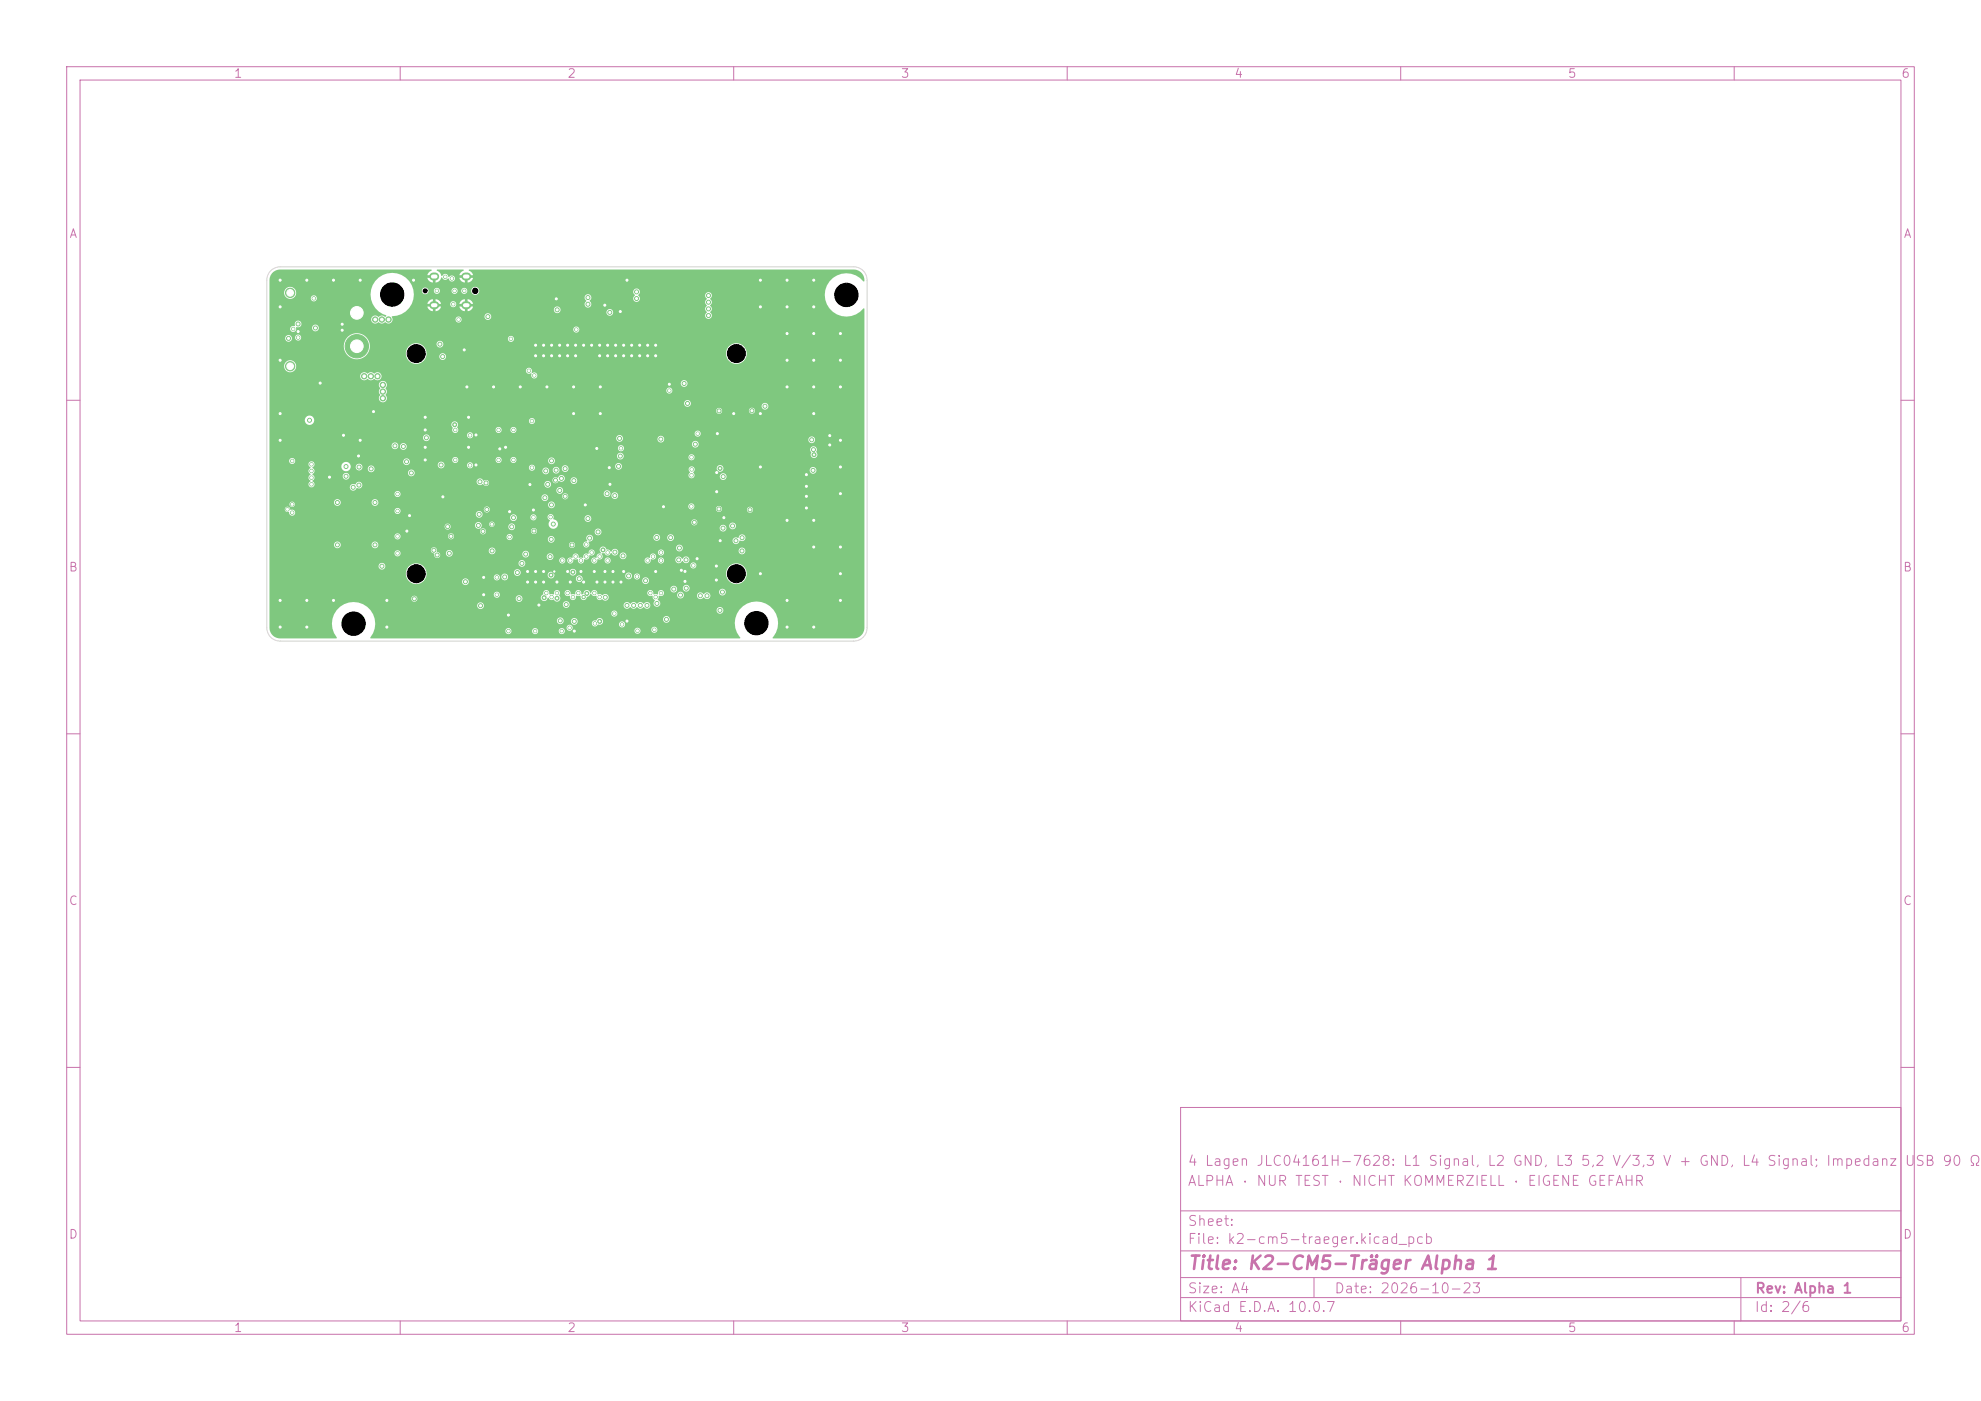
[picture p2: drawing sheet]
<svg xmlns="http://www.w3.org/2000/svg" width="297mm" height="210mm" viewBox="0 0 297 210" stroke-linecap="round" stroke-linejoin="round" font-family="sans-serif">
<defs><g id="words">
<text font-size="2" fill="#c872ab" x="178" y="190.8">Title: K2-CM5-Träger Alpha 1</text>
<g font-size="1.5" fill="#c872ab">
<text x="178" y="178.1">ALPHA · NUR TEST · NICHT KOMMERZIELL · EIGENE GEFAHR</text>
<text x="178" y="175.1">4 Lagen JLC04161H-7628: L1 Signal, L2 GND, L3 5,2 V/3,3 V + GND, L4 Signal; Impedanz</text>
<text x="285.5" y="175.1">USB 90 Ω /</text>
<text x="178" y="184.1">Sheet:</text>
<text x="178" y="186.8">File: k2-cm5-traeger.kicad_pcb</text>
<text x="178" y="197">KiCad E.D.A. 10.0.7</text>
<text x="178" y="194.2">Size: A4</text>
<text x="200" y="194.2">Date: 2026-10-23</text>
<text x="263" y="197">Id: 2/6</text>
<text x="263" y="194.2">Rev: Alpha 1</text>
</g>
<g font-size="1.3" fill="#c872ab">
<text x="35" y="12">1</text>
<text x="85" y="12">2</text>
<text x="135" y="12">3</text>
<text x="185" y="12">4</text>
<text x="235" y="12">5</text>
<text x="285" y="12">6</text>
<text x="10.3" y="36">A</text>
<text x="285.3" y="36">A</text>
<text x="10.2" y="86">B</text>
<text x="285.2" y="86">B</text>
<text x="10.2" y="136">C</text>
<text x="285.2" y="136">C</text>
<text x="10.2" y="186">D</text>
<text x="285.2" y="186">D</text>
<text x="35" y="200">1</text>
<text x="85" y="200">2</text>
<text x="135" y="200">3</text>
<text x="185" y="200">4</text>
<text x="235" y="200">5</text>
<text x="285" y="200">6</text>
</g>
</g></defs>
<g fill="none" stroke="#c872ab" stroke-width=".15">
<path d="M10 10h277v190h-277zM12 12h273v186h-273zM60 10v2M110 10v2M160 10v2M210 10v2M260 10v2M10 60h2M285 60h2M10 110h2M285 110h2M10 160h2"/>
<path d="M177 166h108v32h-108zM285 160h2M60 198v2M110 198v2M160 198v2M177 194.5h108M177 191.5h108M177 187.5h108M177 181.5h108M197 191.5v3M210 198v2M260 198v2"/>
<path d="M261 191.5v6.5"/>
</g>
<g fill="#7fc87f" stroke="#7fc87f" stroke-width=".15">
<circle cx="43.5" cy="54.9" r=".7"/>
<circle cx="43.5" cy="43.9" r=".7"/>
</g>
<path d="M51.9 45.4l.3-.2h.3h2l.5 .1 .2 .3v.3v2l-.1 .5-.3 .2-.3 .1h-2l-.5-.2-.2-.3-.1-.3v-2z" fill="#7fc87f"/>
<g fill="#7fc87f" stroke="#7fc87f" stroke-width=".15">
<circle cx="53.5" cy="51.9" r="1.75"/>
<circle cx="80" cy="76.4" r=".25"/>
<circle cx="90.7" cy="85.7" r=".25"/>
<circle cx="46" cy="42" r=".3"/>
<circle cx="87.7" cy="75.7" r=".25"/>
<circle cx="122" cy="58" r=".3"/>
<circle cx="126" cy="54" r=".3"/>
<circle cx="86" cy="58" r=".3"/>
<circle cx="94" cy="42" r=".3"/>
<circle cx="91.4" cy="72.6" r=".3"/>
<circle cx="70" cy="58" r=".3"/>
<circle cx="107.5" cy="65" r=".3"/>
<circle cx="91.9" cy="85.7" r=".25"/>
<circle cx="61" cy="79.6" r=".25"/>
<circle cx="42" cy="66" r=".3"/>
<circle cx="104.5" cy="83.8" r=".25"/>
<circle cx="87.1" cy="85.7" r=".25"/>
<circle cx="82" cy="58" r=".3"/>
<circle cx="76.2" cy="92.2" r=".25"/>
<circle cx="56" cy="61.7" r=".25"/>
<circle cx="118" cy="58" r=".3"/>
<circle cx="122" cy="46" r=".3"/>
<circle cx="114" cy="62" r=".3"/>
<circle cx="92.3" cy="51.7" r=".25"/>
<circle cx="81.5" cy="85.7" r=".25"/>
<circle cx="61.4" cy="77.3" r=".25"/>
<circle cx="63.8" cy="68.9" r=".25"/>
<circle cx="42" cy="90" r=".3"/>
<circle cx="63.7" cy="67" r=".25"/>
<circle cx="69.6" cy="52.5" r=".25"/>
<circle cx="51.3" cy="48.6" r=".25"/>
<circle cx="85.5" cy="87.3" r=".25"/>
<circle cx="79.1" cy="87.3" r=".25"/>
<circle cx="114" cy="86" r=".3"/>
<circle cx="58" cy="90" r=".3"/>
<circle cx="108" cy="81" r=".25"/>
<circle cx="85.1" cy="53.3" r=".25"/>
<circle cx="46" cy="94" r=".3"/>
<circle cx="80.3" cy="87.3" r=".25"/>
<circle cx="42" cy="42" r=".3"/>
<circle cx="89.5" cy="87.3" r=".25"/>
<circle cx="114" cy="42" r=".3"/>
<circle cx="107.4" cy="70.8" r=".25"/>
<circle cx="85.1" cy="51.7" r=".25"/>
<circle cx="90.7" cy="87.3" r=".25"/>
<circle cx="114" cy="70" r=".3"/>
<circle cx="122" cy="62" r=".3"/>
<circle cx="102.7" cy="85.6" r=".25"/>
<circle cx="126" cy="58" r=".3"/>
<circle cx="120.9" cy="71.1" r=".25"/>
<circle cx="118" cy="46" r=".3"/>
<circle cx="89.5" cy="67.2" r=".3"/>
<circle cx="54" cy="66" r=".3"/>
<circle cx="126" cy="90" r=".3"/>
<circle cx="99.5" cy="76" r=".25"/>
<circle cx="81.5" cy="87.3" r=".25"/>
<circle cx="126" cy="66" r=".3"/>
<circle cx="83.5" cy="87.2" r=".25"/>
<circle cx="124.4" cy="65.3" r=".25"/>
<circle cx="97.1" cy="51.8" r=".25"/>
<circle cx="102.1" cy="85.5" r=".25"/>
<circle cx="80.8" cy="90.7" r=".3"/>
<circle cx="102.7" cy="87.1" r=".25"/>
<circle cx="90" cy="58" r=".3"/>
<circle cx="83.4" cy="44.8" r=".25"/>
<circle cx="86" cy="62" r=".3"/>
<circle cx="78" cy="58" r=".3"/>
<circle cx="122" cy="82" r=".3"/>
<circle cx="122" cy="94" r=".3"/>
<circle cx="66.4" cy="74.5" r=".25"/>
<circle cx="118" cy="90" r=".3"/>
<circle cx="48" cy="57.4" r=".25"/>
<circle cx="42" cy="94" r=".3"/>
<circle cx="71.4" cy="65.2" r=".25"/>
<circle cx="91.1" cy="51.8" r=".25"/>
<circle cx="93.1" cy="87.3" r=".25"/>
<circle cx="72.5" cy="86.6" r=".25"/>
<circle cx="42" cy="62" r=".3"/>
<circle cx="82.7" cy="51.8" r=".25"/>
<circle cx="54" cy="42" r=".3"/>
<circle cx="120.9" cy="72.9" r=".25"/>
<circle cx="118" cy="54" r=".3"/>
<circle cx="89.9" cy="51.7" r=".25"/>
<circle cx="107.4" cy="73.7" r=".25"/>
<circle cx="58" cy="94" r=".3"/>
<circle cx="93.5" cy="53.3" r=".25"/>
<circle cx="94" cy="93.1" r=".25"/>
<circle cx="90.7" cy="45.7" r=".25"/>
<circle cx="88.7" cy="51.8" r=".25"/>
<circle cx="50" cy="90" r=".3"/>
<circle cx="98.3" cy="51.7" r=".25"/>
<circle cx="87.5" cy="51.7" r=".25"/>
<circle cx="90" cy="62" r=".3"/>
<circle cx="108.5" cy="77.6" r=".25"/>
<circle cx="80.3" cy="85.7" r=".25"/>
<circle cx="70.3" cy="67" r=".25"/>
<circle cx="46" cy="90" r=".3"/>
<circle cx="110" cy="62" r=".3"/>
<circle cx="42" cy="54" r=".3"/>
<circle cx="120.9" cy="74.4" r=".25"/>
<circle cx="89.9" cy="53.3" r=".25"/>
<circle cx="118" cy="42" r=".3"/>
<circle cx="120.9" cy="76.1" r=".25"/>
<circle cx="89.1" cy="85.7" r=".25"/>
<circle cx="63.7" cy="62.6" r=".25"/>
<circle cx="74.9" cy="67.3" r=".3"/>
<circle cx="50" cy="42" r=".3"/>
<circle cx="95.9" cy="53.3" r=".25"/>
<circle cx="98.3" cy="85.7" r=".25"/>
<circle cx="51.5" cy="65.3" r=".25"/>
<circle cx="86.3" cy="51.7" r=".25"/>
<circle cx="71.4" cy="69.7" r=".25"/>
<circle cx="91.4" cy="70.1" r=".3"/>
<circle cx="118" cy="50" r=".3"/>
<circle cx="122" cy="50" r=".3"/>
<circle cx="62" cy="42" r=".3"/>
<circle cx="93.5" cy="51.7" r=".25"/>
<circle cx="81.5" cy="53.3" r=".25"/>
<circle cx="72.5" cy="89.1" r=".25"/>
<circle cx="126" cy="50" r=".3"/>
<circle cx="94.7" cy="53.3" r=".25"/>
<circle cx="82.7" cy="53.3" r=".25"/>
<circle cx="91.1" cy="53.3" r=".25"/>
<circle cx="83.9" cy="53.3" r=".25"/>
<circle cx="80.3" cy="51.8" r=".25"/>
<circle cx="93" cy="46.7" r=".25"/>
<circle cx="122" cy="42" r=".3"/>
<circle cx="98.3" cy="53.3" r=".25"/>
<circle cx="44.7" cy="49.7" r=".25"/>
<circle cx="107.4" cy="87" r=".25"/>
<circle cx="81.5" cy="51.7" r=".25"/>
<circle cx="126" cy="82" r=".3"/>
<circle cx="122" cy="78" r=".3"/>
<circle cx="126" cy="86" r=".3"/>
<circle cx="118" cy="78" r=".3"/>
<circle cx="124.4" cy="66.7" r=".25"/>
<circle cx="126" cy="70" r=".3"/>
<circle cx="94.7" cy="51.8" r=".25"/>
<circle cx="100.3" cy="57.6" r=".25"/>
<circle cx="97.1" cy="53.3" r=".25"/>
<circle cx="92.3" cy="53.3" r=".25"/>
<circle cx="74" cy="58" r=".3"/>
<circle cx="93.5" cy="85.7" r=".25"/>
<circle cx="79.4" cy="72.6" r=".3"/>
<circle cx="85.1" cy="85.7" r=".25"/>
<circle cx="80.3" cy="53.3" r=".25"/>
<circle cx="118" cy="94" r=".3"/>
<circle cx="83.9" cy="51.7" r=".25"/>
<circle cx="107.4" cy="84.9" r=".25"/>
<circle cx="53.7" cy="68.3" r=".25"/>
<circle cx="75.8" cy="67" r=".3"/>
<circle cx="126" cy="74" r=".3"/>
<circle cx="51.3" cy="49.5" r=".25"/>
<circle cx="79.1" cy="85.7" r=".25"/>
<circle cx="63.7" cy="64.4" r=".25"/>
<circle cx="70.3" cy="62.6" r=".25"/>
<circle cx="95.9" cy="51.7" r=".25"/>
<circle cx="122" cy="54" r=".3"/>
<circle cx="86.3" cy="53.3" r=".25"/>
<circle cx="114" cy="46" r=".3"/>
<circle cx="42" cy="46" r=".3"/>
<circle cx="76.4" cy="76.7" r=".25"/>
<circle cx="86.1" cy="94.6" r=".25"/>
<circle cx="83.1" cy="85.7" r=".25"/>
<circle cx="49.4" cy="71.5" r=".25"/>
<circle cx="87.5" cy="87.3" r=".25"/>
<circle cx="91.9" cy="87.3" r=".25"/>
<circle cx="51.9" cy="69.9" r=".3"/>
<circle cx="46.4" cy="63" r=".3"/>
<circle cx="83" cy="78.6" r=".3"/>
<circle cx="99.1" cy="88.9" r=".25"/>
<circle cx="95.4" cy="44.7" r=".3"/>
<circle cx="95.4" cy="43.7" r=".3"/>
<circle cx="105" cy="89.3" r=".3"/>
<circle cx="101.8" cy="83.9" r=".3"/>
<circle cx="106.2" cy="46.3" r=".3"/>
<circle cx="106.2" cy="45.3" r=".3"/>
<circle cx="106.2" cy="47.3" r=".3"/>
<circle cx="106.2" cy="44.3" r=".3"/>
<circle cx="106" cy="89.3" r=".3"/>
<circle cx="93" cy="68.4" r=".3"/>
<circle cx="98.5" cy="80.6" r=".3"/>
<circle cx="73.1" cy="47.5" r=".3"/>
<circle cx="97.5" cy="88.9" r=".25"/>
<circle cx="82.7" cy="89.5" r=".25"/>
<circle cx="65.5" cy="43.6" r=".25"/>
<circle cx="69.6" cy="43.6" r=".25"/>
<circle cx="66.7" cy="41.5" r=".25"/>
<circle cx="66" cy="51.6" r=".3"/>
<circle cx="53.8" cy="72.7" r=".3"/>
<circle cx="57.3" cy="84.9" r=".3"/>
<circle cx="59.2" cy="66.8" r=".3"/>
<circle cx="80.1" cy="56.3" r=".25"/>
<circle cx="67.9" cy="45.6" r=".25"/>
<circle cx="79.3" cy="55.6" r=".25"/>
<circle cx="68.8" cy="47.9" r=".25"/>
<circle cx="67.7" cy="41.8" r=".25"/>
<circle cx="69.8" cy="87.2" r=".3"/>
<circle cx="66.4" cy="53.5" r=".3"/>
<circle cx="68.2" cy="43.6" r=".25"/>
<circle cx="60.5" cy="66.9" r=".3"/>
<circle cx="67.4" cy="82.9" r=".3"/>
<circle cx="83.5" cy="88.9" r=".25"/>
<circle cx="81.6" cy="89.6" r=".3"/>
<circle cx="86.4" cy="49.4" r=".25"/>
<circle cx="76.6" cy="50.8" r=".25"/>
<circle cx="65.5" cy="83.2" r=".3"/>
<circle cx="67.6" cy="80.4" r=".3"/>
<circle cx="43.8" cy="75.6" r=".25"/>
<circle cx="73.7" cy="78.6" r=".25"/>
<circle cx="80.1" cy="79.6" r=".3"/>
<circle cx="43.1" cy="76.3" r=".25"/>
<circle cx="73" cy="76.4" r=".3"/>
<circle cx="72.9" cy="72.4" r=".3"/>
<circle cx="72.4" cy="79.7" r=".3"/>
<circle cx="67.1" cy="78.9" r=".3"/>
<circle cx="62.1" cy="89.7" r=".3"/>
<circle cx="84.7" cy="74.4" r=".3"/>
<circle cx="83.3" cy="72" r=".3"/>
<circle cx="85.8" cy="81.7" r=".3"/>
<circle cx="104.1" cy="78.3" r=".3"/>
<circle cx="112.4" cy="76.4" r=".3"/>
<circle cx="112.7" cy="61.6" r=".3"/>
<circle cx="107.8" cy="76.3" r=".3"/>
<circle cx="74.7" cy="64.4" r=".25"/>
<circle cx="85.4" cy="94.1" r=".25"/>
<circle cx="76.2" cy="94.6" r=".25"/>
<circle cx="77" cy="68.9" r=".25"/>
<circle cx="100.3" cy="58.6" r=".25"/>
<circle cx="68.3" cy="68.9" r=".25"/>
<circle cx="79.7" cy="63.1" r=".25"/>
<circle cx="95.6" cy="94.6" r=".25"/>
<circle cx="76.4" cy="80.5" r=".25"/>
<circle cx="92.1" cy="92" r=".25"/>
<circle cx="70.5" cy="69.8" r=".25"/>
<circle cx="103.7" cy="71.3" r=".25"/>
<circle cx="47" cy="44.7" r=".25"/>
<circle cx="104.6" cy="65" r=".25"/>
<circle cx="95.5" cy="86.4" r=".25"/>
<circle cx="70.5" cy="65.3" r=".25"/>
<circle cx="103.7" cy="70.4" r=".25"/>
<circle cx="98.1" cy="94.4" r=".25"/>
<circle cx="74.5" cy="89.1" r=".25"/>
<circle cx="77" cy="64.4" r=".25"/>
<circle cx="84.2" cy="94.6" r=".25"/>
<circle cx="74.7" cy="68.9" r=".25"/>
<circle cx="43.9" cy="49.3" r=".25"/>
<circle cx="44.7" cy="50.6" r=".25"/>
<circle cx="79.7" cy="70.1" r=".25"/>
<circle cx="80" cy="77.5" r=".25"/>
<circle cx="89.2" cy="93.4" r=".25"/>
<circle cx="103.7" cy="75.9" r=".25"/>
<circle cx="93.1" cy="67.2" r=".25"/>
<circle cx="103.7" cy="68.6" r=".25"/>
<circle cx="74.5" cy="86.5" r=".25"/>
<circle cx="80.2" cy="94.6" r=".25"/>
<circle cx="82.6" cy="77.5" r=".25"/>
<circle cx="68.3" cy="64.4" r=".25"/>
<circle cx="59.6" cy="82.9" r=".25"/>
<circle cx="56.2" cy="75.3" r=".3"/>
<circle cx="56.2" cy="81.7" r=".3"/>
<circle cx="59.6" cy="80.4" r=".25"/>
<circle cx="59.6" cy="76.6" r=".25"/>
<circle cx="59.6" cy="74.1" r=".25"/>
<circle cx="50.6" cy="75.3" r=".3"/>
<circle cx="50.6" cy="81.7" r=".3"/>
<circle cx="43.8" cy="76.8" r=".25"/>
<circle cx="43.8" cy="69.1" r=".25"/>
<circle cx="46.7" cy="72.6" r=".25"/>
<circle cx="46.7" cy="71.6" r=".25"/>
<circle cx="52.9" cy="73" r=".3"/>
<circle cx="46.7" cy="70.6" r=".25"/>
<circle cx="51.9" cy="71.4" r=".3"/>
<circle cx="61.7" cy="70.9" r=".3"/>
<circle cx="55.6" cy="70.3" r=".3"/>
<circle cx="46.7" cy="69.6" r=".25"/>
<circle cx="81.9" cy="88.9" r=".25"/>
<circle cx="93.3" cy="93.6" r=".25"/>
<circle cx="97" cy="90.8" r=".3"/>
<circle cx="84" cy="93.1" r=".3"/>
<circle cx="104.2" cy="66.6" r=".3"/>
<circle cx="101" cy="88.3" r=".3"/>
<circle cx="86.1" cy="93.1" r=".3"/>
<circle cx="94" cy="90.8" r=".3"/>
<circle cx="111.3" cy="80.6" r=".3"/>
<circle cx="96" cy="90.8" r=".3"/>
<circle cx="121.9" cy="70.5" r=".3"/>
<circle cx="95" cy="90.8" r=".3"/>
<circle cx="65.1" cy="82.5" r=".3"/>
<circle cx="107.8" cy="61.6" r=".3"/>
<circle cx="57.4" cy="59.7" r=".4"/>
<circle cx="44.7" cy="48.6" r=".3"/>
<circle cx="54.6" cy="56.4" r=".4"/>
<circle cx="57.4" cy="57.7" r=".4"/>
<circle cx="55.6" cy="56.4" r=".4"/>
<circle cx="57.4" cy="58.7" r=".4"/>
<circle cx="56.6" cy="56.4" r=".4"/>
<circle cx="98.3" cy="89.5" r=".25"/>
<circle cx="122" cy="68.2" r=".3"/>
<circle cx="99.1" cy="84" r=".25"/>
<circle cx="108.4" cy="79.2" r=".3"/>
<circle cx="122" cy="67.4" r=".3"/>
<circle cx="83.9" cy="73.5" r=".3"/>
<circle cx="92.9" cy="65.7" r=".3"/>
<circle cx="75.7" cy="86.5" r=".3"/>
<circle cx="78.8" cy="83.1" r=".3"/>
<circle cx="99.1" cy="65.8" r=".3"/>
<circle cx="82.6" cy="86.2" r=".3"/>
<circle cx="85.9" cy="89.5" r=".25"/>
<circle cx="82.6" cy="80.8" r=".3"/>
<circle cx="84.7" cy="70.2" r=".3"/>
<circle cx="96.8" cy="87" r=".3"/>
<circle cx="121.7" cy="65.9" r=".3"/>
<circle cx="86.3" cy="83.4" r=".25"/>
<circle cx="98.5" cy="90.5" r=".3"/>
<circle cx="111.2" cy="82.6" r=".3"/>
<circle cx="86.8" cy="86.8" r=".3"/>
<circle cx="88" cy="89" r=".3"/>
<circle cx="110.3" cy="81.1" r=".3"/>
<circle cx="109.8" cy="78.8" r=".3"/>
<circle cx="83.5" cy="89.7" r=".3"/>
<circle cx="99.9" cy="92.8" r=".3"/>
<circle cx="102.9" cy="88.2" r=".3"/>
<circle cx="85.9" cy="85.8" r=".3"/>
<circle cx="114.7" cy="60.9" r=".3"/>
<circle cx="84.3" cy="84" r=".25"/>
<circle cx="82.7" cy="75.7" r=".3"/>
<circle cx="78.2" cy="84.5" r=".3"/>
<circle cx="77" cy="77.6" r=".3"/>
<circle cx="85.1" cy="88.9" r=".25"/>
<circle cx="77.6" cy="85.8" r=".3"/>
<circle cx="76.7" cy="79" r=".3"/>
<circle cx="81.7" cy="74.6" r=".3"/>
<circle cx="82.5" cy="83.4" r=".3"/>
<circle cx="85.5" cy="84" r=".25"/>
<circle cx="82.7" cy="69.1" r=".3"/>
<circle cx="81.8" cy="70.6" r=".3"/>
<circle cx="92.2" cy="74.3" r=".3"/>
<circle cx="87.9" cy="81.6" r=".25"/>
<circle cx="88.1" cy="77.7" r=".3"/>
<circle cx="86.7" cy="88.9" r=".25"/>
<circle cx="72" cy="72.2" r=".3"/>
<circle cx="83.4" cy="70.5" r=".3"/>
<circle cx="84.2" cy="71.7" r=".3"/>
<circle cx="92.7" cy="69.9" r=".3"/>
<circle cx="87.1" cy="84" r=".25"/>
<circle cx="87.5" cy="89.5" r=".25"/>
<circle cx="87.9" cy="83.4" r=".25"/>
<circle cx="53.8" cy="70" r=".3"/>
<circle cx="91" cy="74" r=".3"/>
<circle cx="88.7" cy="82.8" r=".25"/>
<circle cx="89.1" cy="84" r=".25"/>
<circle cx="90.4" cy="82.4" r=".3"/>
<circle cx="82.1" cy="72.6" r=".3"/>
<circle cx="89.1" cy="88.9" r=".25"/>
<circle cx="89.9" cy="83.4" r=".25"/>
<circle cx="88.4" cy="80.7" r=".3"/>
<circle cx="71.7" cy="78.8" r=".3"/>
<circle cx="71.8" cy="77.1" r=".3"/>
<circle cx="73.8" cy="82.6" r=".3"/>
<circle cx="89.9" cy="89.5" r=".25"/>
<circle cx="84.9" cy="90.6" r=".3"/>
<circle cx="77.8" cy="89.7" r=".3"/>
<circle cx="102" cy="89.2" r=".3"/>
<circle cx="91.1" cy="82.8" r=".25"/>
<circle cx="101.9" cy="82.1" r=".3"/>
<circle cx="86" cy="72" r=".3"/>
<circle cx="100.5" cy="80.6" r=".3"/>
<circle cx="92.2" cy="82.8" r=".3"/>
<circle cx="91.1" cy="84" r=".25"/>
<circle cx="89.7" cy="79.7" r=".3"/>
<circle cx="89.9" cy="93.1" r=".3"/>
<circle cx="90.7" cy="89.5" r=".3"/>
<circle cx="97.1" cy="84" r=".25"/>
<circle cx="97.9" cy="83.4" r=".25"/>
<circle cx="93.4" cy="83.3" r=".3"/>
<circle cx="72" cy="90.8" r=".3"/>
<circle cx="99.1" cy="82.8" r=".25"/>
<circle cx="94.2" cy="86.3" r=".3"/>
<circle cx="102.9" cy="83.9" r=".3"/>
<circle cx="108.3" cy="88.8" r=".3"/>
<circle cx="68.2" cy="63.7" r=".3"/>
<circle cx="63.9" cy="65.6" r=".3"/>
<circle cx="103.1" cy="60.5" r=".3"/>
<circle cx="102.6" cy="57.5" r=".3"/>
<circle cx="108" cy="70.2" r=".3"/>
<circle cx="108.4" cy="71.4" r=".3"/>
<circle cx="47.3" cy="49.2" r=".3"/>
<circle cx="88.1" cy="44.6" r=".3"/>
<circle cx="56.2" cy="47.9" r=".4"/>
<circle cx="88.1" cy="45.6" r=".3"/>
<circle cx="43.3" cy="50.7" r=".3"/>
<circle cx="58.3" cy="47.9" r=".4"/>
<circle cx="57.3" cy="47.9" r=".4"/>
<circle cx="103.9" cy="84.8" r=".25"/>
<circle cx="107.9" cy="91.5" r=".3"/>
<circle cx="83.5" cy="46.4" r=".3"/>
<circle cx="91.4" cy="46.8" r=".3"/>
<circle cx="60.9" cy="69.2" r=".3"/>
<circle cx="66.1" cy="69.7" r=".3"/>
</g>
<path d="M65 41.4h.3M65 45.8h.3M69.8 41.4h.3M69.8 45.8h.3" fill="none" stroke="#7fc87f" stroke-width="1.2"/>
<path d="M40.9 40.8l.4-.3 .7-.1h22.6l.1 .1a1.09 1.09 0 0 0-.6 .7h.6v.4h-.6l.3 .5 .5 .2v-.5h.4v.5a1.1 1.1 0 0 0 .9-.7h.1a.51 .51 0 0 0 .4 .4 .51 .51 0 0 0 .5-.3 .47 .47 0 0 0 .7 .5 .47 .47 0 0 0 0-.9h-.3l-.3 .2a.55 .55 0 0 0-.5-.5 .55 .55 0 0 0-.6 .4l-.1-.1a1.14 1.14 0 0 0-.6-.8l.1-.1h3.9v.2l-.4 .3-.2 .3h.6v.4h-.6a.89 .89 0 0 0 .8 .7v-.5h.4v.5l.5-.2 .3-.4-.6-.1v-.4h.6l-.2-.3-.4-.3 .1-.2h57.5a1.52 1.52 0 0 1 1.6 1.8 3.3 3.3 0 0 0-5.7 .9 3.3 3.3 0 0 0 3.9 4.3 4.5 4.5 0 0 0 1.8-1.2l.1 47.9a1.6 1.6 0 0 1-1.6 1.6h-12.1l-.1-.1a3.3 3.3 0 0 0-.2-4.5 3.3 3.3 0 0 0-4.5 0 3.3 3.3 0 0 0-.1 4.5h-55.5l.6-1.1h19.7a.45 .45 0 0 0 .4 .6 .45 .45 0 0 0 .5-.6h3.1v.2a.45 .45 0 0 0 .5 .4 .45 .45 0 0 0 .4-.6h3.1v.2a.45 .45 0 0 0 .7 .3 .45 .45 0 0 0 0-.8 .45 .45 0 0 0-.7 .3h-3.1l-.1-.1a.45 .45 0 0 0-.4-.3 .45 .45 0 0 0-.4 .4h-3.1l-.1-.1a.45 .45 0 0 0-.4-.3 .45 .45 0 0 0-.4 .4h-19.7l.1-.5h28.7v.2a.45 .45 0 0 0 .7 .3h9.5v.1a.45 .45 0 0 0 .6 .4 .45 .45 0 0 0 .3-.7h1.6v.2a.45 .45 0 0 0 .7 .3 .45 .45 0 0 0 0-.8 .45 .45 0 0 0-.7 .3h-1.7a.46 .46 0 0 0-.4-.2 .46 .46 0 0 0-.4 .4h-9.4a.45 .45 0 0 0-.1-.8 .45 .45 0 0 0-.7 .3h-28.7v-1h27.3v.1a.5 .5 0 0 0 .5 .5 .5 .5 0 0 0 .5-.5h1.1v.1a.5 .5 0 0 0 .4 .4 .5 .5 0 0 0 .5-.2h2.2v.1a.52 .52 0 0 0 .5 .4 .52 .52 0 0 0 .5-.3l3.1-.1v.2a.45 .45 0 0 0 .7 .3 .45 .45 0 0 0 0-.8 .45 .45 0 0 0-.7 .3h-2.6l.2-.3-.1-.4h9.1a.51 .51 0 0 0 .6 .6 .51 .51 0 0 0 .3-.9 .51 .51 0 0 0-.9 .2l-9.1 .1a.61 .61 0 0 0-1 .2 .46 .46 0 0 0-.6 .4l-2.1-.1a.5 .5 0 0 0-.4-.6 .5 .5 0 0 0-.6 .4h-1.1v-.1a.5 .5 0 0 0-.5-.4 .5 .5 0 0 0-.5 .4h-27.3l-.4-1.1h35.8a.45 .45 0 0 0 .6 .5 .45 .45 0 0 0 .2-.7 .45 .45 0 0 0-.7 .1l-.1 .1h-35.8l-.3-.5h51.9a.5 .5 0 0 0 .7 .6 .5 .5 0 0 0 .2-.8 .5 .5 0 0 0-.8 .1l-.1 .1h-51.9l-.8-.7h16.8v.2a.5 .5 0 0 0 .7 .4 .5 .5 0 0 0 .3-.7h11.9v.1a.5 .5 0 0 0 .5 .4 .5 .5 0 0 0 .5-.4h8.1v.1a.55 .55 0 0 0 .5 .5 .55 .55 0 0 0 .5-.3 .6 .6 0 0 0 1 0 .6 .6 0 0 0 1 0 .52 .52 0 0 0 .8 .2 .52 .52 0 0 0 0-.8 .52 .52 0 0 0-.8 .1 .67 .67 0 0 0-1 0l-.2-.2a.62 .62 0 0 0-.8 .2l-.2-.2a.51 .51 0 0 0-.8 .4h-8.1v-.1a.5 .5 0 0 0-.5-.5 .5 .5 0 0 0-.5 .5l-12-.1a.5 .5 0 0 0-.5-.2 .5 .5 0 0 0-.4 .4h-16.8l-.3-.1a3.3 3.3 0 0 0-4 .9 3.3 3.3 0 0 0 .1 4.1l-8.5 .1a1.6 1.6 0 0 1-1.6-1.6v-4.4h21.3a.45 .45 0 0 0 .4 .5 .45 .45 0 0 0 .5-.5h14.7v.1a.5 .5 0 0 0 .7 .4 .5 .5 0 0 0 .3-.7h2.8v.2a.52 .52 0 0 0 .5 .4 .52 .52 0 0 0 .5-.5l.2 .1a.56 .56 0 0 0 .8 .2 .54 .54 0 0 0 .8 .1 .54 .54 0 0 0-.1-.8l.2-.4h.6v.2a.53 .53 0 0 0 .8 .3 .5 .5 0 0 0 .5 .7 .5 .5 0 0 0 .5-.7l.7 .1a.49 .49 0 0 0 .4 .6 .49 .49 0 0 0 .5-.5l.3-.1 .2-.4h.2a.53 .53 0 0 0 .7 .3 .53 .53 0 0 0 .3 .6 .53 .53 0 0 0 .6-.1 .51 .51 0 0 0 .8 .1 .51 .51 0 0 0 0-.8 .51 .51 0 0 0-.8 .1l-.5-.1a.14 .14 0 0 1-.2 0 .14 .14 0 0 1 0-.1v-.2h7.4a.52 .52 0 0 0 .8 .5l.1 .4 .3 .3a.51 .51 0 0 0-.1 .8 .51 .51 0 0 0 .8-.1 .51 .51 0 0 0-.3-.8l.2-.6a.46 .46 0 0 0 .7-.2h2v.2a.5 .5 0 0 0 .5 .4 .5 .5 0 0 0 .5-.5h2v.2a.55 .55 0 0 0 .5 .4 .55 .55 0 0 0 .5-.3 .52 .52 0 0 0 .8 .2 .52 .52 0 0 0 0-.8 .52 .52 0 0 0-.8 .2 .58 .58 0 0 0-.5-.3 .58 .58 0 0 0-.5 .4h-2v-.1a.5 .5 0 0 0-.5-.4 .5 .5 0 0 0-.5 .4h-2a.48 .48 0 0 0-.4-.7 .48 .48 0 0 0-.5 .7h-.4a.14 .14 0 0 1-.2 0 .14 .14 0 0 1 0-.1 .45 .45 0 0 0-.4-.6 .45 .45 0 0 0-.6 .4h-7.4l-.1-.1a.51 .51 0 0 0-.5-.2 .51 .51 0 0 0-.4 .4 .56 .56 0 0 0-.6-.4 .56 .56 0 0 0-.5 .4l-.1 .2h-.2a.5 .5 0 0 0-.5-.7 .5 .5 0 0 0-.5 .7h-.4a.14 .14 0 0 1-.2 0 .14 .14 0 0 1 0-.1 .45 .45 0 0 0-.4-.6 .45 .45 0 0 0-.6 .4h-.6l-.1-.1a.49 .49 0 0 0-.6-.2 .49 .49 0 0 0-.3 .6h-.4a.14 .14 0 0 1-.2 0 .14 .14 0 0 1 0-.1 .48 .48 0 0 0-.6-.5 .48 .48 0 0 0-.4 .6l-.2 .2-.1 .2h-2.8a.5 .5 0 0 0-.5-.3 .5 .5 0 0 0-.5 .5h-14.7l-.1-.1a.45 .45 0 0 0-.4-.3 .45 .45 0 0 0-.4 .4h-21.3v-.6h33.6v.1a.45 .45 0 0 0 .7 .3 .45 .45 0 0 0 0-.7 .45 .45 0 0 0-.7 .3h-33.6v-.9h60.1v.2a.5 .5 0 0 0 .8 .3h6.5v.1a.5 .5 0 0 0 .8 .4 .5 .5 0 0 0 0-.9 .5 .5 0 0 0-.8 .4h-6.5l.2-.3v-.3h.9v.1a.5 .5 0 0 0 .8 .4 .5 .5 0 0 0 0-.9 .5 .5 0 0 0-.8 .4h-.9l-.1-.1a.51 .51 0 0 0-.5-.2 .51 .51 0 0 0-.4 .4h-60.1v-2.3h20.4v.2a1.56 1.56 0 0 0 1 1.3 1.56 1.56 0 0 0 1.7-.3h5.8v.2a.5 .5 0 0 0 .7 .3 .5 .5 0 0 0 0-.8 .5 .5 0 0 0-.7 .3h-5.8l.4-.6h10.1a.45 .45 0 0 0 .5 .5 .45 .45 0 0 0 .4-.6h.3v.2a.5 .5 0 0 0 .7 .3 .5 .5 0 0 0 0-.8 .5 .5 0 0 0-.7 .3h-.3a.45 .45 0 0 0-.5-.3 .45 .45 0 0 0-.4 .4h-10.1v-.7h13.2a.5 .5 0 0 0 .3 .5 .5 .5 0 0 0 .6-.2h4.1v.2a.5 .5 0 0 0 .6 .4h3.6v.1a.5 .5 0 0 0 .5 .4 .5 .5 0 0 0 .5-.2h9v.1a.5 .5 0 0 0 .8 .4 .5 .5 0 0 0 0-.9 .5 .5 0 0 0-.8 .4l-9-.1a.5 .5 0 0 0-.3-.6h6.7v.1a.5 .5 0 0 0 .6 .4 .5 .5 0 0 0 .4-.4h.3v.1a.45 .45 0 0 0 .7 .3 .45 .45 0 0 0 0-.8 .45 .45 0 0 0-.7 .4h-.3l-.1-.4-.1-.1h14.3v.2a1.56 1.56 0 0 0 2.4 1.2 1.56 1.56 0 0 0 0-2.6 1.56 1.56 0 0 0-2.4 1.2h-14.4a.5 .5 0 0 0-.7 .4h-6.8a.51 .51 0 0 0-.6 .4h-3.5a.5 .5 0 0 0 .3-.6 .5 .5 0 0 0-.4-.4h2.7v.1a.5 .5 0 0 0 .8 .4 .5 .5 0 0 0 0-.9 .5 .5 0 0 0-.8 .4h-2.7a.5 .5 0 0 0-.6 .4h-4.1a.5 .5 0 0 0-.2-.7 .5 .5 0 0 0-.7 .4h-13.2v-.2a1.56 1.56 0 0 0-1.6-1.2 1.56 1.56 0 0 0-1.5 1.5h-20.4v-1.1h16.4v.1a.5 .5 0 0 0 .8 .3 .5 .5 0 0 0-.2-.8h20.3v.1a.5 .5 0 0 0 .4 .4 .5 .5 0 0 0 .6-.2h24.8v.1a.45 .45 0 0 0 .7 .3 .45 .45 0 0 0 0-.7 .45 .45 0 0 0-.7 .3l-24.8-.1a.5 .5 0 0 0-.4-.6h5.5v.1a.45 .45 0 0 0 .6 .4 .45 .45 0 0 0 .4-.5h.2v.1a.49 .49 0 0 0 .7 .3 .49 .49 0 0 0 .3-.6l.7 .1a.46 .46 0 0 0 .4 .6 .46 .46 0 0 0 .5-.5h1v.1a.45 .45 0 0 0 .6 .4 .45 .45 0 0 0 .4-.5h1v.1a.45 .45 0 0 0 .6 .4 .45 .45 0 0 0 .4-.5h5v.1a.45 .45 0 0 0 .6 .4 .45 .45 0 0 0 .4-.5h1v.1a.45 .45 0 0 0 .6 .4 .45 .45 0 0 0 .3-.6h1.8v.1a.52 .52 0 0 0 .4 .4 .52 .52 0 0 0 .6-.3h.1a.51 .51 0 0 0 .8 .2 .51 .51 0 0 0-.1-.9 .51 .51 0 0 0-.8 .4l-.1-.1a.51 .51 0 0 0-.5-.3 .51 .51 0 0 0-.4 .5l-1.8-.1a.45 .45 0 0 0-.5-.2 .45 .45 0 0 0-.4 .4h-1v-.2a.47 .47 0 0 0 .7-.1 .47 .47 0 0 0-.2-.7 .47 .47 0 0 0-.7 .4l.1 .2h-.2a.45 .45 0 0 0-.7 .4h-5l-.1-.2a.45 .45 0 0 0-.5-.2 .45 .45 0 0 0-.4 .4h-1v-.2a.52 .52 0 0 0 .7-.1 .52 .52 0 0 0-.1-.7l.1-.1a.35 .35 0 0 1 .5 .3 .55 .55 0 0 0 .8-.3h.1a.49 .49 0 0 0 .6 .4h.6v.1a.5 .5 0 0 0 .8 .3 .5 .5 0 0 0 0-.8 .5 .5 0 0 0-.8 .4h-.6l.3-.2 .1-.3h5.9v.1a.45 .45 0 0 0 .7 .3 .45 .45 0 0 0 0-.8 .45 .45 0 0 0-.7 .4l-5.9-.1a.55 .55 0 0 0-.5-.4 .55 .55 0 0 0-.6 .4l-.1-.1a.49 .49 0 0 0-.5-.2l-.2-.3h10.6v.1a.5 .5 0 0 0 .8 .3h8.5v.2a.5 .5 0 0 0 .8 .3 .5 .5 0 0 0 0-.8 .5 .5 0 0 0-.8 .3h-8.5h.1a.5 .5 0 0 0-.2-.8 .5 .5 0 0 0-.7 .4l-10.7-.1a.54 .54 0 0 0-.7 .2 .54 .54 0 0 0 .1 .7 .6 .6 0 0 0-.7 .7h-.1a.45 .45 0 0 0-.7 .4h-1l.1-.2a.51 .51 0 0 0 .5-.1 .51 .51 0 0 0 .2-.5 .47 .47 0 0 0 .7-.1 .47 .47 0 0 0-.2-.7 .47 .47 0 0 0-.7 .4v.2a.55 .55 0 0 0-.6 .1 .55 .55 0 0 0-.2 .5h-.6a.5 .5 0 0 0-.5-.6 .5 .5 0 0 0-.5 .6h-.1a.45 .45 0 0 0-.7 .4h-.2l-.1-.2a.45 .45 0 0 0-.5-.2 .45 .45 0 0 0-.4 .4h-5.5a.51 .51 0 0 0-.6 .4h-20.4a.5 .5 0 0 0-.5 .4h-16.4v-1.9h18.7v.1a.45 .45 0 0 0 .7 .3 .45 .45 0 0 0 0-.7 .45 .45 0 0 0-.7 .3h-18.7v-.5h24.2v.1a.49 .49 0 0 0 .5 .5 .47 .47 0 0 0 .4 .6 .47 .47 0 0 0 .4-.7h1v.1a.5 .5 0 0 0 .7 .4 .5 .5 0 0 0 0-.9h5.7v.1a.5 .5 0 0 0 .8 .4h4.2v.1a.5 .5 0 0 0 .4 .4 .5 .5 0 0 0 .5-.1h2.8v.1a.5 .5 0 0 0 .7 .4 .5 .5 0 0 0 0-.9 .5 .5 0 0 0-.7 .4h-2.8a.5 .5 0 0 0-.2-.8 .5 .5 0 0 0-.7 .4h-4.2a.5 .5 0 0 0-.1-.9 .5 .5 0 0 0-.7 .4h-5.7a.5 .5 0 0 0-.7 .4h-1l-.4-.2a.46 .46 0 0 0-.3-.6 .46 .46 0 0 0-.6 .3h-24.2v-.8h9.7v.1a.5 .5 0 0 0 .5 .5 .5 .5 0 0 0 .5-.6h4.6v.1a.5 .5 0 0 0 .6 .5 .5 .5 0 0 0 .4-.6h28.6v.2a.45 .45 0 0 0 .6 .3 .45 .45 0 0 0 .3-.5h1.2v.1a.48 .48 0 0 0 .8 .3 .48 .48 0 0 0 0-.8h.1a.5 .5 0 0 0 .6-.7h9.1v.1a.5 .5 0 0 0 .5 .5 .5 .5 0 0 0 .5-.6h1v.2a.5 .5 0 0 0 .8 .3h9v.1a.54 .54 0 0 0 .6 .4 .54 .54 0 0 0 .5-.5 .53 .53 0 0 0 .8-.2 .53 .53 0 0 0-.4-.7 .53 .53 0 0 0-.6 .5h-.1a.51 .51 0 0 0-.8 .4h-8.9a.5 .5 0 0 0-.1-.8 .5 .5 0 0 0-.8 .3h-1a.5 .5 0 0 0-.5-.4 .5 .5 0 0 0-.5 .4h-9.1a.53 .53 0 0 0-.8-.2 .53 .53 0 0 0-.1 .8l-.4 .2-.2 .3h-1.2a.45 .45 0 0 0-.5-.4 .45 .45 0 0 0-.4 .4h-28.6a.5 .5 0 0 0-.5-.4 .5 .5 0 0 0-.5 .4h-4.6l-.1-.1a.5 .5 0 0 0-.5-.3 .5 .5 0 0 0-.4 .4h-9.7v-1.3h18.7v.2a.45 .45 0 0 0 .6 .4 .45 .45 0 0 0 .3-.6h7.2v.2a.45 .45 0 0 0 .4 .3 .45 .45 0 0 0 .5-.4h7.8v.2a.45 .45 0 0 0 .4 .3 .45 .45 0 0 0 .5-.1h5.3v.1a.5 .5 0 0 0 .8 .4 .5 .5 0 0 0 0-.9 .5 .5 0 0 0-.8 .4h-5.3a.45 .45 0 0 0-.2-.7 .45 .45 0 0 0-.7 .3h-7.8v-.1a.45 .45 0 0 0-.5-.4 .45 .45 0 0 0-.4 .4h-7.2v-.1a.45 .45 0 0 0-.5-.2 .45 .45 0 0 0-.4 .3h-18.7v-1.4h26.3v.1a.45 .45 0 0 0 .6 .4 .45 .45 0 0 0 .2-.7h3.7v.1a.58 .58 0 0 0 .9 .4v.1a.45 .45 0 0 0 .2 .8 .45 .45 0 0 0 .6-.6h6.7v.2a.45 .45 0 0 0 .4 .4 .45 .45 0 0 0 .5-.4h8.7v.1a.5 .5 0 0 0 .7 .4 .5 .5 0 0 0 0-.9 .5 .5 0 0 0-.7 .4h-8.7a.45 .45 0 0 0-.4-.5 .45 .45 0 0 0-.5 .3h-6.8a.57 .57 0 0 0-.7-.3l.1-.4v-.3h1.1v.1a.4 .4 0 0 0 .7 .3h2.2v.1a.5 .5 0 0 0 .8 .4 .5 .5 0 0 0 0-.9 .5 .5 0 0 0-.8 .4h-2.2l.1-.1a.4 .4 0 0 0-.2-.6 .4 .4 0 0 0-.6 .3h-1.1h-.1a.51 .51 0 0 0-.5-.2 .51 .51 0 0 0-.4 .4h-3.7a.46 .46 0 0 0-.5-.2 .46 .46 0 0 0-.3 .4h-26.3v-2.6h2.3v.1a.52 .52 0 0 0 .6 .4 .46 .46 0 0 0 .6 .5 .46 .46 0 0 0 .2-.8h15v.2a.45 .45 0 0 0 .6 .3h11.6v.2a.5 .5 0 0 0 .8 .3h4.4l.1 .4 .2 .2a.5 .5 0 0 0 .7-.6h2v.1a.45 .45 0 0 0 .6 .4 .45 .45 0 0 0 .3-.5h1.7l.1 .3 .2 .2a.8 .8 0 0 0 .3 1.2h.5l.2-.1h24.5v.1a.5 .5 0 0 0 .8 .4 .5 .5 0 0 0 0-.8h.6v.1a.5 .5 0 0 0 .8 .4 .5 .5 0 0 0 0-.9 .5 .5 0 0 0-.8 .4h-.6a.51 .51 0 0 0-.8 .3h-24.5l.2-.3v-.6h20a.45 .45 0 0 0 .6 .5 .45 .45 0 0 0 .2-.7 .45 .45 0 0 0-.7 .1l-.1 .1h-20l-.2-.2-.5-.2 .1-.1h4.6v.1a.5 .5 0 0 0 .8 .4 .5 .5 0 0 0 0-.9 .5 .5 0 0 0-.8 .4h-4.6v-.1a.45 .45 0 0 0-.4-.5 .45 .45 0 0 0-.5 .4h-1.7v-.1a.45 .45 0 0 0-.5-.3 .45 .45 0 0 0-.4 .4h-2v-.1a.5 .5 0 0 0-.6-.3 .5 .5 0 0 0-.4 .4h-4.4a.5 .5 0 0 0 0-.8 .5 .5 0 0 0-.8 .3h-11.5a.45 .45 0 0 0 .2-.7h12.5v.1a.45 .45 0 0 0 .7 .4 .45 .45 0 0 0 0-.8 .45 .45 0 0 0-.7 .3h-12.5l-.1-.1a.46 .46 0 0 0-.8 .3h-15l-.2-.1h-.3l-.1-.1a.4 .4 0 0 0-.4-.4 .4 .4 0 0 0-.4 .4h-2.3v-.8h3v.2a.4 .4 0 0 0 .6 .2 .4 .4 0 0 0 0-.6h6.1v.1a.5 .5 0 0 0 .5 .4 .5 .5 0 0 0 .5-.5h4.6v.1a.5 .5 0 0 0 .4 .4 .5 .5 0 0 0 .5-.2h25.6v.1a.5 .5 0 0 0 .4 .5 .5 .5 0 0 0 .5-.3h20.1v.1a.45 .45 0 0 0 .3 .3 .45 .45 0 0 0 .5-.1h3.3v.1a.45 .45 0 0 0 .5 .4 .45 .45 0 0 0 .4-.3h3.8v.1a.45 .45 0 0 0 .7 .3 .45 .45 0 0 0 0-.8 .45 .45 0 0 0-.7 .4l-3.8-.1a.45 .45 0 0 0-.4-.5 .45 .45 0 0 0-.5 .4h-3.3a.45 .45 0 0 0-.2-.7 .45 .45 0 0 0-.6 .4h-20.1l.1-.2a.5 .5 0 0 0-.5-.5 .5 .5 0 0 0-.5 .4h-25.6l.1-.1a.5 .5 0 0 0-.4-.7 .5 .5 0 0 0-.6 .5h-4.6l-.1-.2a.5 .5 0 0 0-.5-.3 .5 .5 0 0 0-.4 .5l-6.4-.1-.2 .2-.1 .1h-3v-1h40.8a.5 .5 0 0 0 .6 .6 .5 .5 0 0 0 .3-.8h2.2v.2a.45 .45 0 0 0 .7 .3 .45 .45 0 0 0 0-.8 .45 .45 0 0 0-.7 .3h-2.2a.51 .51 0 0 0-.5-.2 .51 .51 0 0 0-.4 .4h-40.8v-.5h18.7v.1a.45 .45 0 0 0 .7 .3 .45 .45 0 0 0 0-.7 .45 .45 0 0 0-.7 .3h-18.7v-5h2.9v.2a.45 .45 0 0 0 .6 .3h2.3l.1 .4 .3 .2-.2 .1a.54 .54 0 0 0 .2 .9l-.1 .1a.53 .53 0 0 0 .1 .9 .47 .47 0 0 0-.3 .7 .47 .47 0 0 0 .6 .2h5.5v.1a.5 .5 0 0 0 .8 .4h30.2v.1a.5 .5 0 0 0 .8 .3h6.3v.2a.5 .5 0 0 0 .4 .4 .5 .5 0 0 0 .6-.3h.2v.2a.5 .5 0 0 0 .7 .3 .5 .5 0 0 0 0-.8 .5 .5 0 0 0-.7 .3h-.2a.5 .5 0 0 0-.4-.7 .5 .5 0 0 0-.6 .4h-6.3a.5 .5 0 0 0 0-.8 .5 .5 0 0 0-.8 .4h-30.2l.3-.3a.52 .52 0 0 0 .7-.1 .52 .52 0 0 0-.1-.8 .52 .52 0 0 0-.8 .2l-.1 .1a.5 .5 0 0 0-.8 .4h-5.4a.47 .47 0 0 0-.1-.8h24.6v.1a.57 .57 0 0 0 .9 .3 .47 .47 0 0 0 .5 .2 .47 .47 0 0 0 .4-.3h8.3v.2a.5 .5 0 0 0 .8 .3 .5 .5 0 0 0 0-.8 .5 .5 0 0 0-.8 .3h-8.3a.5 .5 0 0 0-.3-.5 .5 .5 0 0 0-.5 .1l-.1-.2h10.4v.1a.5 .5 0 0 0 .5 .4 .5 .5 0 0 0 .5-.3h.1a.5 .5 0 0 0 .7-.1h.9v.1a.5 .5 0 0 0 .8 .4 .5 .5 0 0 0 0-.9 .5 .5 0 0 0-.8 .4l-.9-.1a.53 .53 0 0 0-.3-.7 .53 .53 0 0 0-.7 .4h-.1a.45 .45 0 0 0-.7 .3h-10.4a.51 .51 0 0 0-.6-.2 .51 .51 0 0 0-.3 .5h-24.6v-.2a.46 .46 0 0 0 .2-.7h4.3v.2a.5 .5 0 0 0 .8 .3 .5 .5 0 0 0 0-.8 .5 .5 0 0 0-.8 .3h-4.3a.22 .22 0 0 1-.3-.2 .22 .22 0 0 1 .3-.2l14.1-.1v.2a.5 .5 0 0 0 .3 .4 .5 .5 0 0 0 .6-.2h41.1v.1a.45 .45 0 0 0 .4 .4 .45 .45 0 0 0 .5-.3h3.8v.1a.5 .5 0 0 0 .8 .4 .5 .5 0 0 0 0-.9 .5 .5 0 0 0-.8 .4h-3.8l-.1-.7a.45 .45 0 0 0 .1-.6h3.4v.2a.5 .5 0 0 0 .4 .4 .5 .5 0 0 0 .5-.3h13v.2a.5 .5 0 0 0 .8 .3 .5 .5 0 0 0 0-.8 .5 .5 0 0 0-.8 .3h-13a.5 .5 0 0 0-.3-.7 .5 .5 0 0 0-.6 .4h-3.4a.47 .47 0 0 0-.8 0 .47 .47 0 0 0 .2 .7l-.3 .4h-41.1a.5 .5 0 0 0-.2-.8 .5 .5 0 0 0-.7 .4h-14.1a.65 .65 0 0 0-.3-.7l.3-.2h4.1a.7 .7 0 0 0 .6 .7 .7 .7 0 0 0 .8-.7h.7v.2a.5 .5 0 0 0 .5 .4 .5 .5 0 0 0 .5-.3h.8v.1a.5 .5 0 0 0 .8 .4 .5 .5 0 0 0 0-.8 .5 .5 0 0 0-.8 .3h-.8a.5 .5 0 0 0-.3-.7 .5 .5 0 0 0-.7 .4h-.7a.7 .7 0 0 0-.7-.7 .7 .7 0 0 0-.7 .7l-4.1-.1a.45 .45 0 0 0-.3-.6 .45 .45 0 0 0-.6 .3h-2.3l.3-.1 .1-.3h16.1a.5 .5 0 0 0 .3 .5 .5 .5 0 0 0 .5 0h4.4v.2a.5 .5 0 0 0 .6 .4 .5 .5 0 0 0 .4-.5h3.4v.1a.45 .45 0 0 0 .3 .4 .45 .45 0 0 0 .5-.1h8.5v.1a.45 .45 0 0 0 .6 .3h1.4v.2a.5 .5 0 0 0 .6 .4 .5 .5 0 0 0 .4-.7h.6v.1a.5 .5 0 0 0 .7 .4 .5 .5 0 0 0 .2-.7h.4v.1a.5 .5 0 0 0 .8 .4 .5 .5 0 0 0 0-.9h7.2v.2a.5 .5 0 0 0 .8 .3 .5 .5 0 0 0 0-.8 .5 .5 0 0 0-.8 .3h-7.3a.5 .5 0 0 0-.7 .4h-.4a.51 .51 0 0 0-.6-.2 .51 .51 0 0 0-.3 .4h-.6a.5 .5 0 0 0-.5-.3 .5 .5 0 0 0-.5 .4h-1.4h.1a.45 .45 0 0 0 0-.8 .45 .45 0 0 0-.7 .4l-8.5-.1a.45 .45 0 0 0-.2-.7 .45 .45 0 0 0-.6 .4l-3.4-.1a.5 .5 0 0 0-.5-.4 .5 .5 0 0 0-.5 .4h-4.3a.5 .5 0 0 0 0-.7h6.5v.1a.45 .45 0 0 0 .5 .4 .45 .45 0 0 0 .4-.5h5.6v.1a.45 .45 0 0 0 .5 .4 .45 .45 0 0 0 .4-.5h1.3v.1a.45 .45 0 0 0 .5 .4 .45 .45 0 0 0 .4-.4h4.8v.1a.5 .5 0 0 0 .8 .4 .5 .5 0 0 0 0-.9 .5 .5 0 0 0-.8 .4h-4.8v-.1a.45 .45 0 0 0-.4-.4 .45 .45 0 0 0-.5 .4h-1.3v-.1a.45 .45 0 0 0-.5-.3 .45 .45 0 0 0-.4 .4h-5.6v-.1a.45 .45 0 0 0-.5-.3 .45 .45 0 0 0-.4 .4h-6.5v-.1a.51 .51 0 0 0-.9 .3h-16.1v-.1a.45 .45 0 0 0-.5-.4 .45 .45 0 0 0-.5 .4h-2.9v-.7h52.1v.1a.5 .5 0 0 0 .5 .5 .5 .5 0 0 0 .5-.4h9.7v.1a.45 .45 0 0 0 .7 .3 .45 .45 0 0 0 0-.7 .45 .45 0 0 0-.7 .3l-9.7-.1a.5 .5 0 0 0-.4-.5 .5 .5 0 0 0-.6 .4h-52.1v-1.5h18.3v.1a.5 .5 0 0 0 .5 .4 .5 .5 0 0 0 .5-.4h.3v.1a.5 .5 0 0 0 .4 .4 .5 .5 0 0 0 .5-.3h31.7v.1a.45 .45 0 0 0 .5 .4 .45 .45 0 0 0 .4-.3h28l.1 .5a.55 .55 0 0 0 .1 .7 .55 .55 0 0 0 .7 0 .73 .73 0 0 0 0-.8 .5 .5 0 0 0-.3-.8 .5 .5 0 0 0-.6 .4h-28l.1-.1a.45 .45 0 0 0-.4-.5 .45 .45 0 0 0-.6 .4h-31.7l.1-.2-.2-.4h42.9v.2a.5 .5 0 0 0 .8 .3 .5 .5 0 0 0 0-.8 .5 .5 0 0 0-.8 .3h-43a.5 .5 0 0 0-.7 .4h-.3v-.1a.5 .5 0 0 0-.5-.5 .5 .5 0 0 0-.5 .5h-18.3v-1.2h23v.1a.5 .5 0 0 0 .8 .3 .5 .5 0 0 0 0-.8h5.8v.1a.45 .45 0 0 0 .7 .4h21.7v.1a.5 .5 0 0 0 .5 .4 .5 .5 0 0 0 .5-.4h5.2v.1a.5 .5 0 0 0 .5 .4 .5 .5 0 0 0 .5-.4h21.6v.1a.5 .5 0 0 0 .8 .4 .5 .5 0 0 0 0-.9 .5 .5 0 0 0-.8 .4h-21.6v-.1a.5 .5 0 0 0-.5-.5 .5 .5 0 0 0-.5 .5h-5.2v-.1a.5 .5 0 0 0-.5-.5 .5 .5 0 0 0-.5 .5h-21.7l.1-.1a.45 .45 0 0 0 0-.7h33.3v.2a.45 .45 0 0 0 .7 .3 .45 .45 0 0 0 0-.8 .45 .45 0 0 0-.7 .3h-33.3a.46 .46 0 0 0-.8 .3h-5.9a.51 .51 0 0 0-.7 .4h-23v-2.7h5.3v.2a.7 .7 0 0 0 1.1 .5h20.9v.3a.44 .44 0 0 1 .1 .6 .45 .45 0 0 0 .5 .4 .45 .45 0 0 0 .4-.5h5.6v.1a.45 .45 0 0 0 .5 .4 .45 .45 0 0 0 .4-.5h1.3v.1a.45 .45 0 0 0 .7 .3 .45 .45 0 0 0 0-.7 .45 .45 0 0 0-.7 .3h-1.3v-.1a.45 .45 0 0 0-.5-.3 .45 .45 0 0 0-.4 .4h-5.6v-.1a.35 .35 0 0 1 0-.6 .5 .5 0 0 0-.5-.5 .5 .5 0 0 0-.5 .4h-20.9l.2-.3 .1-.2h32.2a.45 .45 0 0 0 .6 .4 .45 .45 0 0 0 .2-.7 .45 .45 0 0 0-.8 .1v.2h-32.2a.7 .7 0 0 0-.6-.8 .7 .7 0 0 0-.8 .6h-5.3v-1.4h67v.2a.45 .45 0 0 0 .5 .3 .45 .45 0 0 0 .4-.5h4v.1a.45 .45 0 0 0 .7 .4 .45 .45 0 0 0 0-.8 .45 .45 0 0 0-.7 .3h-4l-.1-.1a.45 .45 0 0 0-.4-.3 .45 .45 0 0 0-.4 .4h-67v-1.1h62.2v.1a.5 .5 0 0 0 .3 .5 .5 .5 0 0 0 .5-.2h10.8v.2a.5 .5 0 0 0 .8 .3 .5 .5 0 0 0 0-.8 .5 .5 0 0 0-.8 .3h-10.7a.5 .5 0 0 0-.2-.8 .5 .5 0 0 0-.7 .4h-62.2v-2.8h16.4l.2 .6a.77 .77 0 0 0 0 1 .61 .61 0 0 0 0 .9 .61 .61 0 0 0 .9 0 .61 .61 0 0 0-.1-.9l.2-.4v-.3h41.9v.1a.45 .45 0 0 0 .7 .3 .45 .45 0 0 0 0-.7 .45 .45 0 0 0-.7 .3h-41.9a.3 .3 0 0 1-.2-.3 .3 .3 0 0 1 .2-.3l-.1-.5h44.2v.2a.5 .5 0 0 0 .7 .3 .5 .5 0 0 0 0-.8 .5 .5 0 0 0-.7 .3h-44.2v-.1a.61 .61 0 0 0-.7-.2 .61 .61 0 0 0-.4 .5h-16.4v-1.3h13.6v.2a.67 .67 0 0 0 1.1 .3 .72 .72 0 0 0 1 0 .61 .61 0 0 0 .9 0 .61 .61 0 0 0 0-.9 .61 .61 0 0 0-.9 .1 .77 .77 0 0 0-1 0 .61 .61 0 0 0-.7-.2 .61 .61 0 0 0-.4 .5h-13.6v-1.5h2.2v.2a.9 .9 0 0 0 .6 .8 .9 .9 0 0 0 1-.3h34.6v.1a.53 .53 0 0 0 .9 .4 .48 .48 0 0 0 .2 .7 .48 .48 0 0 0 .7-.5 .55 .55 0 0 0-.9-.3 .48 .48 0 0 0-.2-.7 .48 .48 0 0 0-.7 .3h-34.6a.9 .9 0 0 0-.4-1.4 .9 .9 0 0 0-1.2 .7h-2.2v-3h11.1v.2a1.95 1.95 0 0 0 1.6 1.8 1.95 1.95 0 0 0 2.1-.9h5.6v.2a1.55 1.55 0 0 0 1.5 1.4 1.55 1.55 0 0 0 1.6-1.1h2v.1a.5 .5 0 0 0 .7 .4 .5 .5 0 0 0 0-.9 .5 .5 0 0 0-.7 .4h-2l.1-.5h44.8a1.55 1.55 0 0 0 2.2 1.5 1.55 1.55 0 0 0 .4-2.6 1.55 1.55 0 0 0-2.5 .8l-.1 .3h-44.8a1.56 1.56 0 0 0-1.1-1.4h2.6v.2a.5 .5 0 0 0 .7 .3 .5 .5 0 0 0 0-.8 .5 .5 0 0 0-.7 .3h-2.7a1.56 1.56 0 0 0-2 1.4h-5.6l.1-.1a1.94 1.94 0 0 0-.2-2.1h21v.2a.45 .45 0 0 0 .7 .3 .45 .45 0 0 0 0-.8 .45 .45 0 0 0-.7 .3h-21l-.1-.1a1.95 1.95 0 0 0-2.1-.6 1.95 1.95 0 0 0-1.4 1.8h-11.1v-1.1h2.4v.1a.5 .5 0 0 0 .6 .4 .5 .5 0 0 0 .3-.7h.5v.2a.45 .45 0 0 0 .7 .3 .45 .45 0 0 0 0-.8 .45 .45 0 0 0-.7 .3h-.5l-.2-.2a.5 .5 0 0 0-.7 .4h-2.4v-1.4h3.1v.1a.46 .46 0 0 0 .6 .3 .46 .46 0 0 0 .3-.6h2.4v.1a.5 .5 0 0 0 .4 .5 .5 .5 0 0 0 .6-.4h38.1v.2a.45 .45 0 0 0 .7 .3 .45 .45 0 0 0 0-.8 .45 .45 0 0 0-.7 .3h-38.1v-.1a.5 .5 0 0 0-.4-.5 .5 .5 0 0 0-.6 .4h-2.4l.1-.1a.51 .51 0 0 0 .7-.3 .51 .51 0 0 0-.6-.6 .51 .51 0 0 0-.4 .7l-.1 .1a.45 .45 0 0 0-.6 .4h-3.1v-5.5h2.2l.1 .5a.91 .91 0 0 0 1.3 .4h2.6v.1a.45 .45 0 0 0 .7 .3 .45 .45 0 0 0 0-.8 .45 .45 0 0 0-.7 .4h-2.6l.4-.5h11.2a3.5 3.5 0 0 0 2.3 3.1l-.1 .2a.77 .77 0 0 0-1.1 0 .61 .61 0 0 0-.9 0 .61 .61 0 0 0 .1 .9 .61 .61 0 0 0 .8-.1 .77 .77 0 0 0 1.1 0 .6 .6 0 0 0 .7 .2 .6 .6 0 0 0 .4-.7h9.4v.2a.45 .45 0 0 0 .7 .3 .45 .45 0 0 0 0-.8 .45 .45 0 0 0-.7 .3h-9.4l-.2-.3 .2-.1h13.7a.5 .5 0 0 0 .7 .5 .5 .5 0 0 0 .2-.8 .5 .5 0 0 0-.8 .2l-.1 .1h-13.7a3.2 3.2 0 0 0 2.8-1.8h3v.4h-.6a.89 .89 0 0 0 .8 .7v-.6h.4v.6l.4-.2 .3-.3 .1-.2h-.6v-.4l2-.1a.45 .45 0 0 0 .4 .6 .45 .45 0 0 0 .5-.5h1.1v.4h-.6a.89 .89 0 0 0 .8 .7v-.6h.4v.6l.6-.3h12.3v.1a.5 .5 0 0 0 .4 .4 .5 .5 0 0 0 .5-.1h7v.1a.5 .5 0 0 0 .8 .4 .5 .5 0 0 0 0-.9 .5 .5 0 0 0-.8 .4l-7-.1a.5 .5 0 0 0-.2-.7 .5 .5 0 0 0-.7 .4h-12.3l.2-.4h-.6v-.4h.6l-.1-.3-.3-.3-.4-.1v.5h-.4v-.5a.89 .89 0 0 0-.8 .7l-.5-.1a.45 .45 0 0 0-.5-.4 .45 .45 0 0 0-.4 .4h-1.4l-.3-.4-.5-.2v.5h-.4v-.5a.89 .89 0 0 0-.8 .7h-2.4l.3-1.1h25.6l.3 .7a.51 .51 0 0 0-.1 .8 .51 .51 0 0 0 .8-.1 .51 .51 0 0 0-.2-.8v-.1a.5 .5 0 0 0 0-.8 .5 .5 0 0 0-.8 .3h-25.6v-1h1.2a.5 .5 0 0 0 .5 .6 .5 .5 0 0 0 .6-.6h.7v.2a.45 .45 0 0 0 .6 .4 .45 .45 0 0 0 .4-.6h1.7v.2a.45 .45 0 0 0 .5 .4 .45 .45 0 0 0 .4-.6h.5v.2a.45 .45 0 0 0 .6 .3 .45 .45 0 0 0 .3-.5h.6v.2a.61 .61 0 0 0 .6 .5 .61 .61 0 0 0 .6-.5h23.1l.3 .6a.5 .5 0 0 0-.1 .8 .5 .5 0 0 0 .8-.1 .5 .5 0 0 0-.2-.7l10-.1 .1 .3 .2 .3-.2 .2a.62 .62 0 0 0 .2 .8l-.1 .1a.59 .59 0 0 0 .1 .9 .52 .52 0 0 0-.2 .8 .52 .52 0 0 0 .8 0 .52 .52 0 0 0-.1-.8v-.1a.56 .56 0 0 0 0-.9v-.1a.58 .58 0 0 0 0-.9 .51 .51 0 0 0 0-.9 .51 .51 0 0 0-.8 .3h-10a.51 .51 0 0 0 0-.8 .51 .51 0 0 0-.8 .3h-23a.61 .61 0 0 0-.6-.7 .61 .61 0 0 0-.7 .5h-.6v-.1a.45 .45 0 0 0-.5-.3 .45 .45 0 0 0-.4 .4h-.5v-.1a.45 .45 0 0 0-.5-.3 .45 .45 0 0 0-.4 .4h-1.7l-.1-.1a.45 .45 0 0 0-.5-.3 .45 .45 0 0 0-.4 .4h-.7a.5 .5 0 0 0-.5-.4 .5 .5 0 0 0-.6 .4h-1.2v-.1a3.3 3.3 0 0 0-3.6-2.5 3.3 3.3 0 0 0-2.8 3.3h-11.2v-.2a.9 .9 0 0 0-.8-1 .9 .9 0 0 0-1 .8h-2.2v-2l.3-.7z" fill="#7fc87f"/>
<path d="M40.6 40.6a2 2 0 0 1 1.4-.6h86a2 2 0 0 1 2 2v52.1a2 2 0 0 1-2 2h-86a2 2 0 0 1-2-2v-52.1a2 2 0 0 1 .6-1.4z" fill="none" stroke="#d0d2cd" stroke-width=".15"/>
<g fill="#fff" stroke="#fff" stroke-width=".15">
<circle cx="80" cy="76.5" r=".15"/>
<circle cx="90.7" cy="85.7" r=".15"/>
<circle cx="46" cy="42" r=".15"/>
<circle cx="87.7" cy="75.7" r=".15"/>
<circle cx="122" cy="58" r=".15"/>
<circle cx="126" cy="54" r=".15"/>
<circle cx="86" cy="58" r=".15"/>
<circle cx="94" cy="42" r=".15"/>
<circle cx="91.5" cy="72.6" r=".15"/>
<circle cx="70" cy="58" r=".15"/>
<circle cx="107.6" cy="65" r=".15"/>
<circle cx="91.9" cy="85.7" r=".15"/>
<circle cx="61" cy="79.6" r=".15"/>
<circle cx="42" cy="66" r=".15"/>
<circle cx="104.5" cy="83.7" r=".15"/>
<circle cx="87.1" cy="85.7" r=".15"/>
<circle cx="82" cy="58" r=".15"/>
<circle cx="76.2" cy="92.2" r=".15"/>
<circle cx="56" cy="61.7" r=".15"/>
<circle cx="118" cy="58" r=".15"/>
<circle cx="122" cy="46" r=".15"/>
<circle cx="114" cy="62" r=".15"/>
<circle cx="92.3" cy="51.8" r=".15"/>
<circle cx="81.5" cy="85.7" r=".15"/>
<circle cx="61.4" cy="77.3" r=".15"/>
<circle cx="63.8" cy="68.9" r=".15"/>
<circle cx="42" cy="90" r=".15"/>
<circle cx="63.8" cy="67" r=".15"/>
<circle cx="69.6" cy="52.5" r=".15"/>
<circle cx="51.3" cy="48.6" r=".15"/>
<circle cx="85.5" cy="87.2" r=".15"/>
<circle cx="79.1" cy="87.2" r=".15"/>
<circle cx="114" cy="86" r=".15"/>
<circle cx="58" cy="90" r=".15"/>
<circle cx="108" cy="81" r=".15"/>
<circle cx="85.1" cy="53.3" r=".15"/>
<circle cx="46" cy="94" r=".15"/>
<circle cx="80.3" cy="87.2" r=".15"/>
<circle cx="42" cy="42" r=".15"/>
<circle cx="89.5" cy="87.2" r=".15"/>
<circle cx="114" cy="42" r=".15"/>
<circle cx="107.5" cy="70.8" r=".15"/>
<circle cx="85.1" cy="51.8" r=".15"/>
<circle cx="90.7" cy="87.2" r=".15"/>
<circle cx="114" cy="70" r=".15"/>
<circle cx="122" cy="62" r=".15"/>
<circle cx="102.7" cy="85.6" r=".15"/>
<circle cx="126" cy="58" r=".15"/>
<circle cx="120.9" cy="71.2" r=".15"/>
<circle cx="118" cy="46" r=".15"/>
<circle cx="89.5" cy="67.2" r=".15"/>
<circle cx="54" cy="66" r=".15"/>
<circle cx="126" cy="90" r=".15"/>
<circle cx="99.5" cy="76" r=".15"/>
<circle cx="81.5" cy="87.2" r=".15"/>
<circle cx="126" cy="66" r=".15"/>
<circle cx="83.5" cy="87.2" r=".15"/>
<circle cx="124.4" cy="65.3" r=".15"/>
<circle cx="97.1" cy="51.8" r=".15"/>
<circle cx="102.2" cy="85.5" r=".15"/>
<circle cx="80.8" cy="90.7" r=".15"/>
<circle cx="102.7" cy="87.2" r=".15"/>
<circle cx="90" cy="58" r=".15"/>
<circle cx="83.4" cy="44.8" r=".15"/>
<circle cx="86" cy="62" r=".15"/>
<circle cx="78" cy="58" r=".15"/>
<circle cx="122" cy="82" r=".15"/>
<circle cx="122" cy="94" r=".15"/>
<circle cx="66.4" cy="74.5" r=".15"/>
<circle cx="118" cy="90" r=".15"/>
<circle cx="48" cy="57.4" r=".15"/>
<circle cx="42" cy="94" r=".15"/>
<circle cx="71.4" cy="65.2" r=".15"/>
<circle cx="91.1" cy="51.8" r=".15"/>
<circle cx="93.1" cy="87.2" r=".15"/>
<circle cx="72.5" cy="86.5" r=".15"/>
<circle cx="42" cy="62" r=".15"/>
<circle cx="82.7" cy="51.8" r=".15"/>
<circle cx="54" cy="42" r=".15"/>
<circle cx="120.9" cy="72.9" r=".15"/>
<circle cx="118" cy="54" r=".15"/>
<circle cx="89.9" cy="51.8" r=".15"/>
<circle cx="107.4" cy="73.7" r=".15"/>
<circle cx="58" cy="94" r=".15"/>
<circle cx="93.5" cy="53.3" r=".15"/>
<circle cx="94" cy="93.1" r=".15"/>
<circle cx="90.7" cy="45.8" r=".15"/>
<circle cx="88.7" cy="51.8" r=".15"/>
<circle cx="50" cy="90" r=".15"/>
<circle cx="98.3" cy="51.8" r=".15"/>
<circle cx="87.5" cy="51.8" r=".15"/>
<circle cx="90" cy="62" r=".15"/>
<circle cx="108.5" cy="77.6" r=".15"/>
<circle cx="80.3" cy="85.7" r=".15"/>
<circle cx="70.2" cy="67.1" r=".15"/>
<circle cx="46" cy="90" r=".15"/>
<circle cx="110" cy="62" r=".15"/>
<circle cx="42" cy="54" r=".15"/>
<circle cx="120.9" cy="74.4" r=".15"/>
<circle cx="89.9" cy="53.3" r=".15"/>
<circle cx="118" cy="42" r=".15"/>
<circle cx="120.9" cy="76.2" r=".15"/>
<circle cx="89.1" cy="85.7" r=".15"/>
<circle cx="63.8" cy="62.5" r=".15"/>
<circle cx="74.9" cy="67.3" r=".15"/>
<circle cx="50" cy="42" r=".15"/>
<circle cx="95.9" cy="53.3" r=".15"/>
<circle cx="98.3" cy="85.7" r=".15"/>
<circle cx="51.5" cy="65.2" r=".15"/>
<circle cx="86.3" cy="51.8" r=".15"/>
<circle cx="71.4" cy="69.7" r=".15"/>
<circle cx="91.3" cy="70.1" r=".15"/>
<circle cx="118" cy="50" r=".15"/>
<circle cx="122" cy="50" r=".15"/>
<circle cx="62" cy="42" r=".15"/>
<circle cx="93.5" cy="51.8" r=".15"/>
<circle cx="81.5" cy="53.3" r=".15"/>
<circle cx="72.5" cy="89.2" r=".15"/>
<circle cx="126" cy="50" r=".15"/>
<circle cx="94.7" cy="53.3" r=".15"/>
<circle cx="82.7" cy="53.3" r=".15"/>
<circle cx="91.1" cy="53.3" r=".15"/>
<circle cx="83.9" cy="53.3" r=".15"/>
<circle cx="80.3" cy="51.8" r=".15"/>
<circle cx="93" cy="46.7" r=".15"/>
<circle cx="122" cy="42" r=".15"/>
<circle cx="98.3" cy="53.3" r=".15"/>
<circle cx="44.7" cy="49.7" r=".15"/>
<circle cx="107.4" cy="86.9" r=".15"/>
<circle cx="81.5" cy="51.8" r=".15"/>
<circle cx="126" cy="82" r=".15"/>
<circle cx="122" cy="78" r=".15"/>
<circle cx="126" cy="86" r=".15"/>
<circle cx="118" cy="78" r=".15"/>
<circle cx="124.4" cy="66.7" r=".15"/>
<circle cx="126" cy="70" r=".15"/>
<circle cx="94.7" cy="51.8" r=".15"/>
<circle cx="100.3" cy="57.6" r=".15"/>
<circle cx="97.1" cy="53.3" r=".15"/>
<circle cx="92.3" cy="53.3" r=".15"/>
<circle cx="74" cy="58" r=".15"/>
<circle cx="93.5" cy="85.7" r=".15"/>
<circle cx="79.4" cy="72.6" r=".15"/>
<circle cx="85.1" cy="85.7" r=".15"/>
<circle cx="80.3" cy="53.3" r=".15"/>
<circle cx="118" cy="94" r=".15"/>
<circle cx="83.9" cy="51.8" r=".15"/>
<circle cx="107.4" cy="84.9" r=".15"/>
<circle cx="53.8" cy="68.3" r=".15"/>
<circle cx="75.8" cy="67" r=".15"/>
<circle cx="126" cy="74" r=".15"/>
<circle cx="51.3" cy="49.5" r=".15"/>
<circle cx="79.1" cy="85.7" r=".15"/>
<circle cx="63.8" cy="64.5" r=".15"/>
<circle cx="70.2" cy="62.5" r=".15"/>
<circle cx="95.9" cy="51.8" r=".15"/>
<circle cx="122" cy="54" r=".15"/>
<circle cx="86.3" cy="53.3" r=".15"/>
<circle cx="114" cy="46" r=".15"/>
<circle cx="42" cy="46" r=".15"/>
<circle cx="76.4" cy="76.7" r=".15"/>
<circle cx="86.1" cy="94.6" r=".15"/>
<circle cx="83.1" cy="85.7" r=".1"/>
<circle cx="49.4" cy="71.5" r=".15"/>
<circle cx="87.5" cy="87.2" r=".15"/>
<circle cx="91.9" cy="87.2" r=".15"/>
<circle cx="51.9" cy="69.9" r=".15"/>
<circle cx="46.4" cy="63" r=".15"/>
<circle cx="83" cy="78.6" r=".15"/>
<circle cx="99.1" cy="88.9" r=".15"/>
<circle cx="95.4" cy="44.8" r=".15"/>
<circle cx="95.4" cy="43.8" r=".15"/>
<circle cx="105" cy="89.3" r=".15"/>
<circle cx="101.8" cy="83.9" r=".15"/>
<circle cx="106.2" cy="46.3" r=".15"/>
<circle cx="106.2" cy="45.3" r=".15"/>
<circle cx="106.2" cy="47.3" r=".15"/>
<circle cx="106.2" cy="44.3" r=".15"/>
<circle cx="106" cy="89.3" r=".15"/>
<circle cx="93" cy="68.4" r=".15"/>
<circle cx="98.5" cy="80.6" r=".15"/>
<circle cx="73.1" cy="47.5" r=".15"/>
<circle cx="97.5" cy="88.9" r=".15"/>
<circle cx="82.7" cy="89.5" r=".15"/>
<circle cx="65.5" cy="43.6" r=".15"/>
<circle cx="69.6" cy="43.6" r=".15"/>
<circle cx="66.8" cy="41.5" r=".15"/>
<circle cx="66" cy="51.6" r=".15"/>
<circle cx="53.8" cy="72.7" r=".15"/>
<circle cx="57.3" cy="84.9" r=".15"/>
<circle cx="59.2" cy="66.8" r=".15"/>
<circle cx="80.1" cy="56.3" r=".15"/>
<circle cx="67.9" cy="45.6" r=".15"/>
<circle cx="79.3" cy="55.6" r=".15"/>
<circle cx="68.8" cy="47.9" r=".15"/>
<circle cx="67.8" cy="41.8" r=".15"/>
<circle cx="69.8" cy="87.2" r=".15"/>
<circle cx="66.4" cy="53.5" r=".15"/>
<circle cx="68.2" cy="43.6" r=".15"/>
<circle cx="60.5" cy="66.9" r=".15"/>
<circle cx="67.4" cy="82.9" r=".15"/>
<circle cx="83.5" cy="88.9" r=".15"/>
<circle cx="81.6" cy="89.6" r=".1"/>
<circle cx="86.4" cy="49.4" r=".15"/>
<circle cx="76.6" cy="50.8" r=".15"/>
<circle cx="65.5" cy="83.2" r=".15"/>
<circle cx="67.6" cy="80.4" r=".15"/>
<circle cx="43.8" cy="75.6" r=".15"/>
<circle cx="73.7" cy="78.6" r=".15"/>
<circle cx="80.1" cy="79.6" r=".15"/>
<circle cx="43.1" cy="76.4" r=".15"/>
<circle cx="73" cy="76.4" r=".15"/>
<circle cx="72.9" cy="72.4" r=".15"/>
<circle cx="72.4" cy="79.7" r=".15"/>
<circle cx="67.1" cy="78.9" r=".15"/>
<circle cx="62.1" cy="89.7" r=".15"/>
<circle cx="84.7" cy="74.4" r=".15"/>
<circle cx="83.3" cy="72" r=".15"/>
<circle cx="85.8" cy="81.7" r=".15"/>
<circle cx="104.1" cy="78.3" r=".15"/>
<circle cx="112.4" cy="76.4" r=".15"/>
<circle cx="112.7" cy="61.6" r=".15"/>
<circle cx="107.8" cy="76.3" r=".15"/>
<circle cx="74.7" cy="64.5" r=".15"/>
<circle cx="85.4" cy="94.1" r=".15"/>
<circle cx="76.2" cy="94.6" r=".15"/>
<circle cx="77" cy="68.9" r=".15"/>
<circle cx="100.3" cy="58.5" r=".15"/>
<circle cx="68.2" cy="68.9" r=".15"/>
<circle cx="79.7" cy="63.1" r=".15"/>
<circle cx="95.6" cy="94.6" r=".15"/>
<circle cx="76.4" cy="80.5" r=".15"/>
<circle cx="92.1" cy="92" r=".15"/>
<circle cx="70.5" cy="69.8" r=".15"/>
<circle cx="103.7" cy="71.2" r=".15"/>
<circle cx="47.1" cy="44.7" r=".15"/>
<circle cx="104.6" cy="65" r=".15"/>
<circle cx="95.5" cy="86.4" r=".15"/>
<circle cx="70.5" cy="65.2" r=".15"/>
<circle cx="103.7" cy="70.4" r=".15"/>
<circle cx="98.1" cy="94.4" r=".15"/>
<circle cx="74.5" cy="89.2" r=".15"/>
<circle cx="77" cy="64.5" r=".15"/>
<circle cx="84.2" cy="94.6" r=".15"/>
<circle cx="74.8" cy="68.9" r=".15"/>
<circle cx="43.9" cy="49.3" r=".15"/>
<circle cx="44.7" cy="50.6" r=".15"/>
<circle cx="79.7" cy="70.1" r=".15"/>
<circle cx="80" cy="77.5" r=".15"/>
<circle cx="89.2" cy="93.5" r=".15"/>
<circle cx="103.6" cy="75.9" r=".15"/>
<circle cx="93.1" cy="67.2" r=".15"/>
<circle cx="103.7" cy="68.5" r=".15"/>
<circle cx="74.5" cy="86.5" r=".15"/>
<circle cx="80.2" cy="94.6" r=".15"/>
<circle cx="82.5" cy="77.5" r=".15"/>
<circle cx="68.2" cy="64.5" r=".15"/>
<circle cx="59.6" cy="82.9" r=".15"/>
<circle cx="56.2" cy="75.3" r=".15"/>
<circle cx="56.2" cy="81.7" r=".15"/>
<circle cx="59.6" cy="80.4" r=".15"/>
<circle cx="59.6" cy="76.6" r=".15"/>
<circle cx="59.6" cy="74.1" r=".15"/>
<circle cx="50.6" cy="75.3" r=".15"/>
<circle cx="50.6" cy="81.7" r=".15"/>
<circle cx="43.8" cy="76.9" r=".15"/>
<circle cx="43.8" cy="69.1" r=".15"/>
<circle cx="46.7" cy="72.6" r=".15"/>
<circle cx="46.7" cy="71.6" r=".15"/>
<circle cx="52.9" cy="73" r=".15"/>
<circle cx="46.7" cy="70.6" r=".15"/>
<circle cx="51.9" cy="71.4" r=".15"/>
<circle cx="61.7" cy="70.9" r=".15"/>
<circle cx="55.6" cy="70.3" r=".15"/>
<circle cx="46.7" cy="69.6" r=".15"/>
<circle cx="81.9" cy="88.9" r=".15"/>
<circle cx="93.3" cy="93.6" r=".15"/>
<circle cx="97" cy="90.8" r=".15"/>
<circle cx="84" cy="93.1" r=".15"/>
<circle cx="104.2" cy="66.6" r=".15"/>
<circle cx="101" cy="88.3" r=".15"/>
<circle cx="86.1" cy="93.1" r=".15"/>
<circle cx="94" cy="90.8" r=".15"/>
<circle cx="111.3" cy="80.6" r=".15"/>
<circle cx="96" cy="90.8" r=".15"/>
<circle cx="121.9" cy="70.5" r=".15"/>
<circle cx="95" cy="90.8" r=".15"/>
<circle cx="65.1" cy="82.5" r=".15"/>
<circle cx="107.8" cy="61.6" r=".15"/>
<circle cx="57.4" cy="59.7" r=".2"/>
<circle cx="44.7" cy="48.6" r=".15"/>
<circle cx="54.6" cy="56.4" r=".2"/>
<circle cx="57.4" cy="57.7" r=".2"/>
<circle cx="55.6" cy="56.4" r=".2"/>
<circle cx="57.4" cy="58.7" r=".2"/>
<circle cx="56.6" cy="56.4" r=".2"/>
<circle cx="98.3" cy="89.5" r=".15"/>
<circle cx="122" cy="68.2" r=".1"/>
<circle cx="99.1" cy="84" r=".15"/>
<circle cx="108.4" cy="79.2" r=".15"/>
<circle cx="122" cy="67.4" r=".15"/>
<circle cx="83.9" cy="73.5" r=".15"/>
<circle cx="92.9" cy="65.7" r=".15"/>
<circle cx="75.7" cy="86.5" r=".15"/>
<circle cx="78.8" cy="83.1" r=".15"/>
<circle cx="99.1" cy="65.8" r=".15"/>
<circle cx="82.6" cy="86.2" r=".1"/>
<circle cx="85.9" cy="89.5" r=".15"/>
<circle cx="82.6" cy="80.8" r=".15"/>
<circle cx="84.7" cy="70.2" r=".15"/>
<circle cx="96.8" cy="87" r=".15"/>
<circle cx="121.7" cy="65.9" r=".15"/>
<circle cx="86.3" cy="83.4" r=".15"/>
<circle cx="98.5" cy="90.5" r=".15"/>
<circle cx="111.2" cy="82.6" r=".15"/>
<circle cx="86.8" cy="86.8" r=".15"/>
<circle cx="88" cy="89" r=".1"/>
<circle cx="110.3" cy="81.1" r=".15"/>
<circle cx="109.8" cy="78.8" r=".15"/>
<circle cx="83.5" cy="89.7" r=".1"/>
<circle cx="99.9" cy="92.8" r=".15"/>
<circle cx="102.9" cy="88.2" r=".15"/>
<circle cx="85.9" cy="85.8" r=".1"/>
<circle cx="114.7" cy="60.9" r=".15"/>
<circle cx="84.3" cy="84" r=".15"/>
<circle cx="82.7" cy="75.7" r=".15"/>
<circle cx="78.2" cy="84.5" r=".15"/>
<circle cx="77" cy="77.6" r=".15"/>
<circle cx="85.1" cy="88.9" r=".15"/>
<circle cx="77.6" cy="85.8" r=".15"/>
<circle cx="76.7" cy="79" r=".15"/>
<circle cx="81.7" cy="74.6" r=".15"/>
<circle cx="82.5" cy="83.4" r=".15"/>
<circle cx="85.5" cy="84" r=".15"/>
<circle cx="82.7" cy="69.1" r=".15"/>
<circle cx="81.8" cy="70.6" r=".15"/>
<circle cx="92.2" cy="74.3" r=".15"/>
<circle cx="87.9" cy="81.6" r=".15"/>
<circle cx="88.1" cy="77.7" r=".15"/>
<circle cx="86.7" cy="88.9" r=".15"/>
<circle cx="72" cy="72.2" r=".15"/>
<circle cx="83.4" cy="70.5" r=".15"/>
<circle cx="84.2" cy="71.7" r=".15"/>
<circle cx="92.7" cy="69.9" r=".15"/>
<circle cx="87.1" cy="84" r=".15"/>
<circle cx="87.5" cy="89.5" r=".1"/>
<circle cx="87.9" cy="83.4" r=".15"/>
<circle cx="53.8" cy="70" r=".15"/>
<circle cx="91" cy="74" r=".15"/>
<circle cx="88.7" cy="82.8" r=".15"/>
<circle cx="89.1" cy="84" r=".15"/>
<circle cx="90.4" cy="82.4" r=".1"/>
<circle cx="82.1" cy="72.6" r=".15"/>
<circle cx="89.1" cy="88.9" r=".15"/>
<circle cx="89.9" cy="83.4" r=".15"/>
<circle cx="88.4" cy="80.7" r=".15"/>
<circle cx="71.7" cy="78.8" r=".15"/>
<circle cx="71.8" cy="77.1" r=".15"/>
<circle cx="73.8" cy="82.6" r=".15"/>
<circle cx="89.9" cy="89.5" r=".15"/>
<circle cx="84.9" cy="90.6" r=".15"/>
<circle cx="77.8" cy="89.7" r=".15"/>
<circle cx="102" cy="89.2" r=".15"/>
<circle cx="91.1" cy="82.8" r=".15"/>
<circle cx="101.9" cy="82.1" r=".15"/>
<circle cx="86" cy="72" r=".15"/>
<circle cx="100.5" cy="80.6" r=".15"/>
<circle cx="92.2" cy="82.8" r=".15"/>
<circle cx="91.1" cy="84" r=".15"/>
<circle cx="89.7" cy="79.7" r=".15"/>
<circle cx="89.9" cy="93.1" r=".1"/>
<circle cx="90.7" cy="89.5" r=".15"/>
<circle cx="97.1" cy="84" r=".15"/>
<circle cx="97.9" cy="83.4" r=".15"/>
<circle cx="93.4" cy="83.3" r=".15"/>
<circle cx="72" cy="90.8" r=".15"/>
<circle cx="99.1" cy="82.8" r=".15"/>
<circle cx="94.2" cy="86.3" r=".15"/>
<circle cx="102.9" cy="83.9" r=".15"/>
<circle cx="108.3" cy="88.8" r=".15"/>
<circle cx="68.2" cy="63.7" r=".1"/>
<circle cx="63.9" cy="65.6" r=".15"/>
<circle cx="103.1" cy="60.5" r=".15"/>
<circle cx="102.6" cy="57.5" r=".15"/>
<circle cx="108" cy="70.2" r=".1"/>
<circle cx="108.4" cy="71.4" r=".15"/>
<circle cx="47.3" cy="49.2" r=".15"/>
<circle cx="88.2" cy="44.6" r=".15"/>
<circle cx="56.2" cy="47.9" r=".2"/>
<circle cx="88.2" cy="45.6" r=".15"/>
<circle cx="43.3" cy="50.7" r=".15"/>
<circle cx="58.2" cy="47.9" r=".2"/>
<circle cx="57.2" cy="47.9" r=".2"/>
<circle cx="103.9" cy="84.8" r=".15"/>
<circle cx="107.9" cy="91.5" r=".15"/>
<circle cx="83.5" cy="46.4" r=".15"/>
<circle cx="91.4" cy="46.8" r=".15"/>
<circle cx="60.9" cy="69.2" r=".15"/>
<circle cx="66.1" cy="69.7" r=".15"/>
<circle cx="43.5" cy="54.9" r=".5"/>
<circle cx="43.5" cy="43.9" r=".5"/>
<circle cx="53.5" cy="46.9" r=".95"/>
<circle cx="53.5" cy="51.9" r=".95"/>
</g>
<g fill="#000" stroke="#000" stroke-width=".15">
<circle cx="58.8" cy="44.2" r="1.75"/>
<circle cx="62.4" cy="53" r="1.35"/>
<circle cx="63.7" cy="43.6" r=".3"/>
<circle cx="71.3" cy="43.6" r=".4"/>
<circle cx="110.4" cy="53" r="1.35"/>
<circle cx="126.9" cy="44.2" r="1.75"/>
<circle cx="53" cy="93.5" r="1.75"/>
<circle cx="62.4" cy="86" r="1.35"/>
<circle cx="110.4" cy="86" r="1.35"/>
<circle cx="113.4" cy="93.4" r="1.75"/>
</g>
<path d="M64.9 41.4h.4M64.9 45.8h.4M69.7 41.4h.4M69.7 45.8h.4" fill="none" stroke="#fff" stroke-width=".61"/>
<use href="#words"/>
</svg>
